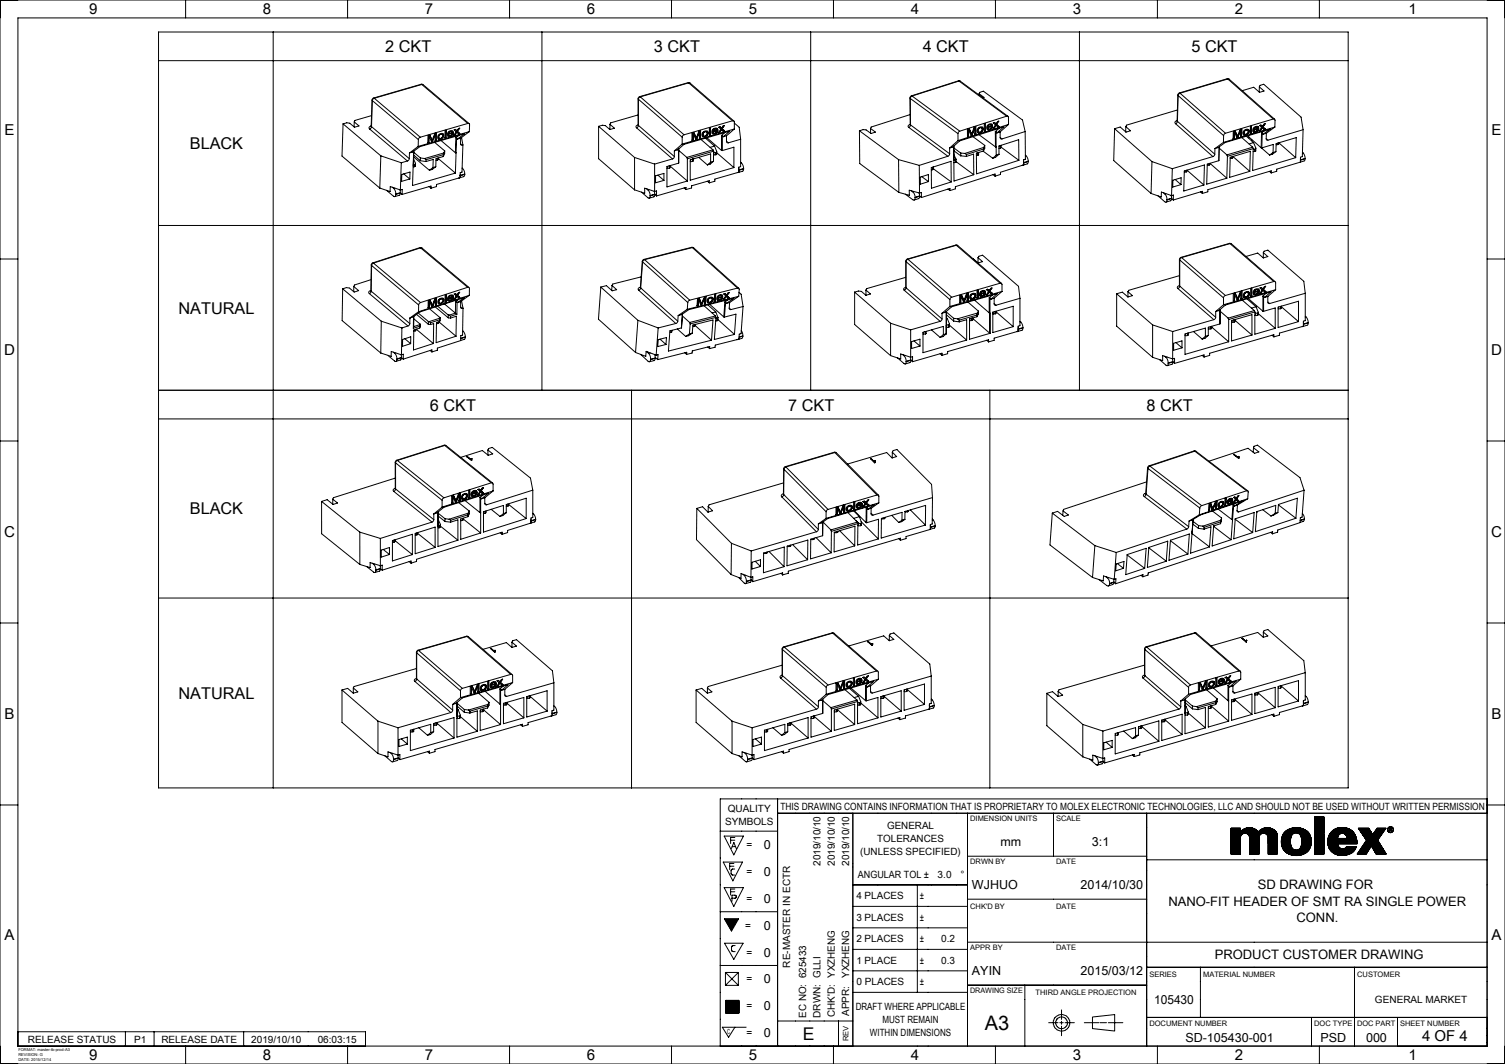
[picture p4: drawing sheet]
<svg xmlns="http://www.w3.org/2000/svg" width="420mm" height="297mm" viewBox="0 0 420 297" stroke-linecap="round" stroke-linejoin="round" font-family="sans-serif">
<defs><g id="words">
<text font-size="5.6" x="274.8" y="287.5">A3</text>
<text font-size="4.9" x="224.1" y="290.3">E</text>
<g font-size="4.5">
<text x="107.5" y="14.6">2 CKT</text>
<text x="182.5" y="14.6">3 CKT</text>
<text x="257.5" y="14.6">4 CKT</text>
<text x="332.5" y="14.6">5 CKT</text>
<text x="53" y="41.6">BLACK</text>
<text x="49.8" y="87.6">NATURAL</text>
<text x="120" y="114.6">6 CKT</text>
<text x="220" y="114.6">7 CKT</text>
<text x="320" y="114.6">8 CKT</text>
<text x="53" y="143.6">BLACK</text>
<text x="49.8" y="195.1">NATURAL</text>
</g>
<g font-size="4.2">
<text x="24.9" y="4">9</text>
<text x="73.4" y="4">8</text>
<text x="118.6" y="4">7</text>
<text x="163.8" y="4">6</text>
<text x="209" y="4">5</text>
<text x="254.2" y="4">4</text>
<text x="299.4" y="4">3</text>
<text x="344.6" y="4">2</text>
<text x="393.1" y="4">1</text>
<text x="1.3" y="37.7">E</text>
<text x="416.3" y="37.7">E</text>
<text x="1.1" y="99.2">D</text>
<text x="416.1" y="99.2">D</text>
<text x="1.1" y="150">C</text>
<text x="416.1" y="150">C</text>
<text x="1.3" y="200.8">B</text>
<text x="416.3" y="200.8">B</text>
<text x="1.3" y="262.4">A</text>
<text x="416.3" y="262.4">A</text>
<text x="396.8" y="290.5">4 OF 4</text>
<text x="24.9" y="296">9</text>
<text x="73.4" y="296">8</text>
<text x="118.6" y="296">7</text>
<text x="163.8" y="296">6</text>
<text x="209" y="296">5</text>
<text x="254.2" y="296">4</text>
<text x="299.4" y="296">3</text>
<text x="344.6" y="296">2</text>
<text x="393.1" y="296">1</text>
</g>
<g font-size="3.6">
<text x="351" y="248.2">SD DRAWING FOR</text>
<text x="326.1" y="252.8">NANO-FIT HEADER OF SMT RA SINGLE POWER</text>
<text x="361.8" y="257.4">CONN.</text>
<text x="339" y="267.8">PRODUCT CUSTOMER DRAWING</text>
</g>
<g font-size="3.5">
<text x="213.2" y="237">0</text>
<text x="279.2" y="236.2">mm</text>
<text x="304.7" y="236.3">3:1</text>
<text x="213.2" y="244.5">0</text>
<text x="271.2" y="248.3">WJHUO</text>
<text x="301.5" y="248.3">2014/10/30</text>
<text x="213.2" y="252">0</text>
<text x="213.2" y="259.5">0</text>
<text x="213.2" y="267">0</text>
<text x="213.2" y="274.5">0</text>
<text x="271.2" y="272.2">AYIN</text>
<text x="301.5" y="272.3">2015/03/12</text>
<text x="322.1" y="280.3">105430</text>
<text x="213.2" y="282">0</text>
<text x="213.2" y="289.5">0</text>
<text x="330.8" y="290.8">SD-105430-001</text>
<text x="368.5" y="290.8">PSD</text>
<text x="381.2" y="290.8">000</text>
</g>
<g font-size="2.8">
<text x="203.1" y="226.7">QUALITY</text>
<text x="217.8" y="226">THIS DRAWING CONTAINS INFORMATION THAT IS PROPRIETARY TO MOLEX ELECTRONIC TECHNOLOGIES, LLC AND SHOULD NOT BE USED WITHOUT WRITTEN PERMISSION</text>
<text x="202.4" y="230.3">SYMBOLS</text>
<text x="247.5" y="231.5">GENERAL</text>
<text x="208.3" y="236.8">=</text>
<text x="240.1" y="238.6">(UNLESS SPECIFIED)</text>
<text x="244.8" y="235">TOLERANCES</text>
<text x="208.3" y="244.3">=</text>
<text x="229" y="241.7" transform="rotate(-90 229 241.7)">2019/10/10</text>
<text x="233" y="241.7" transform="rotate(-90 233 241.7)">2019/10/10</text>
<text x="237" y="241.7" transform="rotate(-90 237 241.7)">2019/10/10</text>
<text x="239.4" y="245">ANGULAR TOL ±</text>
<text x="261.7" y="245">3.0</text>
<text x="268" y="245">°</text>
<text x="208.3" y="251.8">=</text>
<text x="239" y="251">4 PLACES</text>
<text x="256.7" y="251">±</text>
<text x="239" y="257">3 PLACES</text>
<text x="256.7" y="257">±</text>
<text x="208" y="259.3">=</text>
<text x="239" y="263">2 PLACES</text>
<text x="256.7" y="263">±</text>
<text x="262.7" y="263">0.2</text>
<text x="208.3" y="266.8">=</text>
<text x="239" y="269">1 PLACE</text>
<text x="256.7" y="269">±</text>
<text x="262.7" y="269">0.3</text>
<text x="208.3" y="274.3">=</text>
<text x="220.5" y="270.1" transform="rotate(-90 220.5 270.1)">RE-MASTER IN ECTR</text>
<text x="237" y="273" transform="rotate(-90 237 273)">YXZHENG</text>
<text x="239" y="275">0 PLACES</text>
<text x="256.7" y="275">±</text>
<text x="208.3" y="281.8">=</text>
<text x="238.8" y="282">DRAFT WHERE APPLICABLE</text>
<text x="383.7" y="280">GENERAL MARKET</text>
<text x="225" y="284.1" transform="rotate(-90 225 284.1)">EC NO: 625433</text>
<text x="229" y="284.1" transform="rotate(-90 229 284.1)">DRWN: GLLI</text>
<text x="233" y="283.9" transform="rotate(-90 233 283.9)">CHK'D: YXZHENG</text>
<text x="237" y="283.6" transform="rotate(-90 237 283.6)">APPR:</text>
<text x="246.3" y="285.5">MUST REMAIN</text>
<text x="7.8" y="291">RELEASE STATUS</text>
<text x="37.4" y="291">P1</text>
<text x="45" y="291">RELEASE DATE</text>
<text x="70.1" y="291">2019/10/10</text>
<text x="88.7" y="291">06:03:15</text>
<text x="208.3" y="289.3">=</text>
<text x="242.8" y="289.1">WITHIN DIMENSIONS</text>
</g>
<g font-size="2.1">
<text x="270.7" y="229.3">DIMENSION UNITS</text>
<text x="294.7" y="229.3">SCALE</text>
<text x="270.7" y="241.2">DRWN BY</text>
<text x="294.7" y="241.2">DATE</text>
<text x="270.7" y="253.8">CHK'D BY</text>
<text x="294.7" y="253.7">DATE</text>
<text x="270.7" y="265.2">APPR BY</text>
<text x="294.7" y="265.2">DATE</text>
<text x="320.7" y="272.8">SERIES</text>
<text x="335.7" y="272.8">MATERIAL NUMBER</text>
<text x="378.7" y="272.8">CUSTOMER</text>
<text x="270.7" y="277.3">DRAWING SIZE</text>
<text x="289" y="277.8">THIRD ANGLE PROJECTION</text>
<text x="320.7" y="286.3">DOCUMENT NUMBER</text>
<text x="366.7" y="286.3">DOC TYPE</text>
<text x="378.7" y="286.3">DOC PART</text>
<text x="390.8" y="286.3">SHEET NUMBER</text>
<text x="236.8" y="290.6" transform="rotate(-90 236.8 290.6)">REV</text>
</g>
<text font-size="2" x="202.9" y="288.5">C</text>
<g font-size="1.1">
<text x="5.1" y="293.5">FORMAT: master-tb-prod-A3</text>
<text x="5.1" y="294.9">REVISION: G</text>
<text x="5.1" y="296.3">DATE: 2015/12/14</text>
</g>
</g></defs>
<g fill="none" stroke="#000" stroke-width=".28">
<path d="M0 0h420v297h-420zM5 5h410v287h-410zM44.2 8.9h332v211h-332zM44.2 16.9h332M51.8 0v5M76.2 8.9v211M97 0v5M142.2 0v5M151.2 8.9v100M187.4 0v5M226.2 8.9v100M232.6 0v5"/>
<path d="M277.8 0v5M301.2 8.9v100M323 0v5M368.2 0v5M95.7 34.6l10.6 8.9M95.7 34.6l-.3 9 10.6 8.9M98.9 34l1.3 1.2-1.3 .3-1.3-1.1-.8-.1-1.1 .3M98.9 34l-.1 1.4M103.1 36l10.6 8.9M103.5 35.2l-.5 .3 .1 .5M103.5 35.2h.1M103.6 35.2l-.1 .1"/>
<path d="M103.6 35.2l.1 .1M103.6 35.2h-.1M103.7 35.3l-.6 .7M103.7 35.3l10.5 9M103.7 32.3l-4.6 1.3-.2 .4M103.8 27.9l.1 .2M103.8 27.9l-.2 7.3M103.9 28.1l12.9 10.9M103.9 28.1l-.2 7.2M104.3 27.4l-.5 .5M104.3 27.4h.1M104.4 27.4l-.5 .7"/>
<path d="M104.4 27.4l12.9 10.9M116.8 39l-.1 1.9M117.3 38.3l-.5 .7M117.5 23.5l.2 .1M117.5 23.5l.6 .1M117.5 23.5l-13.2 3.9M117.7 23.6h.4M117.7 23.6l12.9 10.9M117.7 23.6l-13.3 3.8M118.1 23.6l12.8 10.9M119.7 39.7l-.3 .1M119.7 39.7v.1"/>
<path d="M119.8 38l-.1 1.7M119.8 38l-.1 1.8M119.8 38l.6 1.5h.3M119.9 37.6l.7 1.6M120.6 39.2l-.7-1.6-.5 .2v2h.3M120.7 39.4l-.3 .1M120.7 39.4v.1M121.3 39.7l2.8 2.4M121.5 37.5l-.8 1.9M121.5 37.5l-.8 2M121.5 37.5l-.1 1.8 .3-.1M121.7 39.1l-.3 .1"/>
<path d="M121.7 39.1v.1M121.7 39.2l.1-2.1-.4 .1-.8 2M121.8 37.1l-.1 2M122.4 37.6a.78 .78 0 0 1 1.4-.1 .78 .78 0 0 1-.5 1.2 .7 .7 0 0 1-1.1-.1 .7 .7 0 0 1 .2-1zM122.6 37.7l-.2 .5 .2 .4M122.6 37.7h.1M122.7 37.7a.54 .54 0 0 1 .9 .2 .54 .54 0 0 1-.5 .7 .51 .51 0 0 1-.7-.3 .51 .51 0 0 1 .3-.6zM123.1 39.2l4 3.4M123.4 37.5l-.3-.1-.5 .3M123.6 37.3a1.07 1.07 0 0 1-.1 1.2 1.07 1.07 0 0 1-1.2 .3M124.4 38.3l-.3 .1M124.4 38.3v.1"/>
<path d="M124.4 38.4l-.3 .1M124.4 38.4l.1-2.1-.3 .1-.1 2.1M124.5 36.3l-.1 2M125.1 37.5l.2 .3M125.1 37.5h.1M125.1 37.2l.1 .1M125.3 36.9l-.2 .3M125.3 36.9h.1M125.3 36.9l.6-.2 .3 .3-1 .3M125.3 36.9l-.1 .4M126.1 36.7l-.3-.1-.5 .3M126.3 36.6l.1 .5"/>
<path d="M126.4 37.4l-.6 .6h-.8M126.4 37.1l-1.3 .4M126.4 37.1h.1M126.5 37.1a.67 .67 0 0 0-.5-.7 .67 .67 0 0 0-.8 .4 .75 .75 0 0 0-.2 1.2 .75 .75 0 0 0 1.2-.2l.3-.5-.9 .6-.3-.1-.1-.3M126.5 37.1l-1.3 .4M127 37.6l-.3 .1M127 37.6h.1M127.1 36.1l.4 .4M127.1 36.1l-.4 .1 .6 .6-.7 .9 .4-.1M127.2 38.4l.2 .1M127.2 38.4l-.1 4.2M127.4 38.5l.3 .3"/>
<path d="M127.4 38.5l-.3 9.8M127.5 36.9l-.5 .7M127.5 36.9l.4 .5 .4-.1M127.5 36.5l.5-.6 .3-.1-.6 .9M127.6 36.6l.7 .6M127.6 36.6l.1 .1M127.7 38.8l2-1.5-12.5 3.6-2 1.5-.9 .3M127.7 36.7l.6 .6M128.1 37.8l-.9 .6M128.2 35.8l-.6 .8M128.3 37.2l-.4 .1M128.3 37.2v.1"/>
<path d="M128.6 38.6l-.9 .2M128.6 38.6l-.1 1.5M128.8 38.4l.4 2.1M130.6 34.5l.4 .2v2M130.6 34.5l-13.3 3.8M131 36.7l-14.3 4.2M131 36.7l-2.4 1.9M167.1 35.3l10 8.7M167.1 35.3v9l10 8.7M170.2 34.7l1.3 1.1-1.3 .4-1.3-1.1-.8-.1-1 .3M170.2 34.7v1.5M177.6 35.7l10.1 8.7"/>
<path d="M178.1 34.9l-.1 .1M178.1 27.6l.1 .1M178.1 34.9l.1 .1M178.1 34.9l-.6 .3 .1 .5M178.1 27.6v7.3M178.1 32.1l-7.7 2.2-.2 .4M178.2 35l-.6 .7M178.2 27.7l12.2 10.6M178.2 35l10 8.7M178.2 27.7v7.3M178.5 27h.2M178.5 27l-.4 .6"/>
<path d="M178.7 27l-.5 .7M178.7 27l12.2 10.6M190.4 38.3v1.9M190.9 37.6l-.5 .7M192 23.1l.6 .1M192 23.1h.2M192 23.1l-13.5 3.9M192.2 23.1l.4 .1M192.2 23.1l12.2 10.6M192.2 23.1l-13.5 3.9M192.6 23.2l12.2 10.6M193.4 39l-.3 .1"/>
<path d="M193.4 39v.1M193.4 39.1l-.3 .1M193.4 37.3v1.8M193.4 37.3l.8 1.6 .3-.1M193.4 37.3v1.7M193.6 36.9l.7 1.6M193.6 36.9l-.5 .2v2.1M194.4 38.7l-.3 .1M194.4 38.7l.1 .1M195.2 36.8l-.7 2M195.2 36.8v1.8l.3-.1M195.2 36.8l-.8 1.9"/>
<path d="M195.5 36.4v2M195.5 38.4l-.3 .1M195.5 38.4v.1M195.5 36.4v2.1M195.5 36.4l-.4 .1-.8 2M195.6 38.9l3.4 2.9M196.2 36.9a.8 .8 0 0 1 1.3-.2 .8 .8 0 0 1-.4 1.3 .72 .72 0 0 1-1.1 0 .72 .72 0 0 1 .2-1.1zM196.3 37.8v.1M196.3 37v.8M196.3 37h.1M196.4 37a.56 .56 0 0 1 .9 .3 .56 .56 0 0 1-.7 .7l-.4-.4zM196.9 38.6l2.5 2.2"/>
<path d="M197.1 36.8h.1M197.1 36.8l-.4-.1-.4 .3M197.3 38.5l4.1 3.5M197.4 36.6a1.05 1.05 0 0 1-.1 1.2 1.05 1.05 0 0 1-1.2 .3M198.2 37.6l-.2 .1M198.2 35.6v2M198.2 37.6l.1 .1M198.3 37.7l-.3 .1M198.3 37.7v-2.1l-.3 .1v2.1M198.9 36.7l.2 .4M198.9 36.7l.1 .1M199.1 36.2l-.1 .4"/>
<path d="M199.1 36.2h.1M199.1 36.2l.6-.2 .3 .3-1 .3M199.8 36h.1M199.9 36l-.8 .2M200.1 35.9l.2 .5M200.3 36.6l-.7 .7-.8-.1M200.3 36.4l-1.4 .3M200.3 36.4h.1M200.3 36.4a.87 .87 0 0 0-1-.6 .87 .87 0 0 0-.7 1 .85 .85 0 0 0 1 .6 .85 .85 0 0 0 .7-.8l-.9 .6-.3-.1-.1-.3M200.3 36.4l-1.3 .4M200.8 36.9l-.3 .1M200.8 36.9h.1"/>
<path d="M200.9 35.4l.4 .4M200.9 35.4l-.4 .1 .7 .6-.7 .9 .4-.1M201.3 35.8l.5-.6 .4-.2-.7 .9M201.3 36.2l-.4 .7M201.3 36.2l.5 .5 .4-.2M201.3 36.2l-.5 .7M201.4 37.8l.2 .1M201.4 37.8v4.2M201.5 35.9l.7 .6M201.5 35.9h.1M201.6 37.9v4.1M201.6 37.9l.2 .3"/>
<path d="M201.8 38.2l1.8-1.6-12.7 3.7-1.8 1.5-.9 .3M202.1 35.1l-.6 .8M202.2 36.5l-.4 .1M202.2 36.5h.1M202.3 37l-.9 .8M202.7 39.4l.6 .5M202.7 37.9l.1 1.7 .5 .3M202.7 37.9l-.9 .3M204.4 33.7l.5 .3v2M204.4 33.7l-13.5 3.9M204.9 34.4l1.4 1.1 .4 3.4M204.9 36l-14.5 4.2"/>
<path d="M204.9 36l-2.2 1.9M206.7 38.9v7.6l-.5 .2v1.4M206.7 38.9l-3.4 1M239.8 36.5l11 8.1M239.8 36.5l.1 9.2 10.9 8M242.9 35.9l1.4 1-1.2 .4-1.4-1-.8-.1-1.1 .3M242.9 35.9v1.3M253.6 35.6l10.9 8M253.9 27.3l.1 .2M253.9 27.3l.1 7.4M254 34.8l-.6 .3 .2 .5M254 34.8h.1"/>
<path d="M254 32l-10.9 3.5-.2 .4M254 34.7v.1M254 34.7v.2M254 34.7l.1 .2M254 27.5l13.3 9.8M254 27.5l.1 7.4M254.1 34.9l-.5 .7M254.1 34.9l10.9 8M254.4 26.8l-.5 .5M254.4 26.8h.1M254.5 26.8l-.5 .7M254.5 26.8l13.3 9.8"/>
<path d="M267.3 37.3l.1 1.9M267.4 39.2l-2.4 2.1M267.4 22.6l.6 .1M267.4 22.6h.2M267.4 22.6l-13 4.2M267.6 22.6l.4 .1M267.6 22.6l13.3 9.8M267.6 22.6l-13.1 4.2M267.8 36.6l-.5 .7M268 22.7l13.3 9.8M270.3 38l-.3 .1M270.3 38h.1"/>
<path d="M270.3 36.2v1.8M270.3 36.2l.7 1.6 .3-.1M270.4 35.9l.8 1.6M271.2 37.5l-.7-1.6-.5 .1v2.1l.3-.1M271.3 37.7l-.3 .1M271.3 37.7h.1M271.5 38.2l3.3 2.4M272 35.7l-.7 2M272 35.7v1.8M272.3 35.3v2.1M272.3 37.4h-.3M272.3 37.4h.1"/>
<path d="M272.3 37.4l-.3 .1M272.3 37.4v-2.1l-.4 .1-.7 2.1M273 35.8a.79 .79 0 0 1 1.3-.2 .79 .79 0 0 1-.5 1.3 .71 .71 0 0 1-1.1 0 .71 .71 0 0 1 .3-1.1zM273.1 35.9l-.2 .5 .2 .4M273.1 35.9h.1M273.2 35.8a.54 .54 0 0 1 .9 .2 .54 .54 0 0 1-.5 .8 .52 .52 0 0 1-.6-.3 .52 .52 0 0 1 .2-.7zM273.2 37.6l4.6 3.4M273.2 26.2l.2-.4 1-.3 10.9 8 .8 3.2M273.2 26.2l1.4 1-.3 .1M273.2 26.2v.3M273.9 35.7l-.4-.1-.4 .3M274.1 35.5a1.05 1.05 0 0 1-.1 1.2 1.05 1.05 0 0 1-1.1 .3"/>
<path d="M274.9 34.5v2M274.9 36.5l-.2 .1M274.9 36.5h.1M275 34.4l-.3 .1v2.1l.3-.1M275 34.4v2.1M275.6 35.6l.2 .3M275.6 35.6h.1M275.8 35l-.1 .4M275.8 35h.1M275.8 35l.6-.2 .3 .3-1 .3M276.5 34.8h-.3l-.4 .2M276.8 34.6l.1 .6"/>
<path d="M276.9 35.5l-.6 .6h-.8M276.9 35.2l-1.3 .4M276.9 35.2h.1M277 35.2a.71 .71 0 0 0-.6-.7 .71 .71 0 0 0-.8 .5 .74 .74 0 0 0 0 1.2 .74 .74 0 0 0 1.1-.3l.3-.5-.9 .6-.3-.1-.1-.3M277 35.2l-1.3 .4M277.5 35.7l-.3 .1M277.5 35.7h.1M277.6 34.2l.4 .4M277.6 34.2l-.4 .1 .6 .6-.6 .9 .3-.1M277.8 36.7l.2 .1M277.8 36.7v4.3M277.9 34.9l-.4 .8"/>
<path d="M277.9 34.9l.1 .1M278 36.8l.2 .3M278 36.8v6.5M278 34.6l.4-.7 .3-.1-.6 .9M278 35l-.5 .7M278 35l.4 .4 .4-.1M278.1 34.7l.7 .6M278.1 34.7h.1M278.2 37.1l2-1.7-12.4 3.9-1.9 1.7-.9 .3M278.7 33.8l-.6 .9M278.8 35.3l-.4 .1M278.8 35.3h.1"/>
<path d="M278.8 35.8l-1 .9M279.1 36.8l-.9 .3M279.1 36.8v1.6M279.1 38.4l.5 .4M279.1 38.4l.2 .3 .3 .1M280.9 32.4l.5 .3 .1 2M280.9 32.4l-13.1 4.2M281.5 34.7l-14.1 4.5M281.5 34.7l-2.4 2.1M286.1 36.7l-6.5 2.1M286.1 36.7l.1 7.7-.5 .2v1.4M311.1 35.9l10.4 9.2"/>
<path d="M311.1 35.9l-.3 8.9 10.4 9.2M314.2 35.4l1.3 1.1-1.3 .4-1.6-1.4-1.5 .4M314.2 35.4l-.1 1.4M328.1 34.5l10.4 9.2M328.5 33.7l-.6 .4 .2 .4M328.5 33.7h.1M328.5 33.7v.1M328.5 33.7l.1 .2M328.6 30.7l-14.2 4.2-.2 .5M328.6 33.9l-.5 .6M328.6 33.9l10.4 9.1M328.7 26.5l.1 .2"/>
<path d="M328.7 26.5l-.2 7.2M328.8 26.7l12.7 11.2M328.8 26.7l-.2 7.2M329.1 26h.2M329.1 26l-.4 .5M329.3 26l-.5 .7M329.3 26l12.7 11.2M341.4 39.7l-2.3 1.8M341.5 37.9l-.1 1.8M342 37.2l-.5 .7M342.5 22l.5 .1M342.5 22h.1"/>
<path d="M342.5 22l-13.4 4M342.6 22l.4 .1M342.6 22l12.7 11.2M342.6 22l-13.3 4M343 22.1l12.7 11.2M344.4 38.6h.1M344.5 36.9l-.1 1.7M344.5 36.9l.6 1.5 .4-.1M344.7 36.5l.6 1.5M344.7 36.5l-.5 .1-.1 2.1 .3-.1M345.4 38.3h.1M346.2 36.3l-.8 2"/>
<path d="M346.2 36.3v.1M346.2 36.4v1.7l.3-.1M346.2 36.4l-.7 1.9M346.5 38h.1M346.5 38v-2.1l-.4 .2-.8 1.9M346.5 38.4l3.1 2.7M347 37.6h.1M347.2 36.4a.78 .78 0 0 1 1.3-.1 .78 .78 0 0 1-.5 1.2 .69 .69 0 0 1-1.1 0 .69 .69 0 0 1 .3-1.1zM347.3 37.4h.1M347.3 36.5v.9M347.3 36.5l.1 .1M347.4 36.5a.54 .54 0 0 1 .9 .3 .54 .54 0 0 1-.6 .6l-.5-.2z"/>
<path d="M347.8 38l2 1.8M348.1 36.3l.1 .1M348.1 36.3h-.4l-.4 .2M348.2 37.9l6.1 5.4M348.4 36.2a1.06 1.06 0 0 1-.2 1.1 1.06 1.06 0 0 1-1.1 .3M348.5 38.2v.4M349 35.2l.3-.1-.1 2.1-.3 .1zM349.2 37.2h.1M349.3 38.9v.4M349.8 39.8l.7 1.6-.2 .2M349.8 39.8l-1.2 .4M349.9 36.3l.1 .3"/>
<path d="M349.9 36.3h.1M350 36.6h.1M350.1 35.7l-.2 .4M350.1 35.7h.1M350.1 35.7l.6-.2 .2 .3-1 .3M350.8 35.6l-.3-.1-.4 .2M351.1 35.3l.1 .6M351.2 36.1l-.6 .7h-.9M351.2 35.9l-1.3 .4M351.2 35.9h.1M351.2 36.1l-.9 .6-.3-.1-.1-.3M351.3 35.9a.64 .64 0 0 0-.5-.7 .64 .64 0 0 0-.7 .3 .76 .76 0 0 0-.4 1.2 .76 .76 0 0 0 1.3-.1l.2-.5"/>
<path d="M351.3 35.9l-1.4 .4M351.4 24.3l.2-.5 1.1-.3 10.4 9.2 .5 3.5M351.4 24.3l1.4 1.1-1.3 .4-1.6-1.4-3.2 .9M351.4 24.3v1.4M351.7 36.4h.1M351.9 34.9l.3 .4M351.9 34.9l.4 .4M351.9 34.9l-.4 .1 .6 .6-.7 .9 .4-.1M352.1 37.1l.1 .1M352.1 37.1l-.2 4.1 .2 .1M352.2 35.3h.1M352.2 37.2l-.1 4.1"/>
<path d="M352.2 37.2l.3 .3M352.3 35.7l.4 .4M352.3 35.7l-.6 .7M352.3 35.7l-.5 .7M352.3 35.3l.4-.6 .4-.1-.7 .8M352.4 35.4l.7 .6M352.5 37.5l2-1.5-12.6 3.8-2 1.4-.8 .3M352.8 36.5l-.7 .6M353.1 36h.1M353.1 36l-.4 .1M353.4 38.7l.5 .4M353.4 37.2v1.7l.5 .2"/>
<path d="M353.4 37.2l-.9 .3M355.3 33.2l.5 .3v2M355.3 33.2l-13.3 4M355.8 35.5l-2.4 1.7M355.8 35.5l-14.4 4.2M356.7 39.9l-.1 .5M363.6 36.2l-.2 7.5-.5 .2v1.4M363.6 36.2l-9.7 2.9M106 52.5l2.9 1v-1.4l2.8 .9M106.3 43.5l5.7 1.9M106.3 43.5l-.3 9M107.9 53.1l2.1 1.8 .3-.1 .2-.5"/>
<path d="M109.5 52.3l.4 .3M109.9 52.6l.4 .7 .2 .9M110.2 52.5l-.3 .1M110.5 54.2v.1M111.6 53l.1 .8M111.7 53.9l-.2 .6-1.3 .4M111.7 53.9l-1.2 .4M111.7 53.9l.5 .4M111.7 53.8v.1M111.7 53.8l-1.2 .4M111.7 53l.6-.1-.1 1.4M112 45.4l-.3 7.6"/>
<path d="M112.1 48.7l2.3-.7v2l-2.3 .6zM112.7 48.5l1.7 1.5M113.7 44.9l-1.7 .5M114.2 44.3l-.5 .6M114.3 42.7l-.1 1.6M115.4 46l-.1 .1M115.4 45.9h.3M115.4 44.3l.5 1.3-.2 .3M115.4 43.8l4.4 3.7M115.4 43.3l1.9 1.6M115.5 42.5l1.8 1.6M115.5 42.2l-.4 9.6 12-3.5"/>
<path d="M115.7 46.5l-.4 .1M115.7 46.5h.1M115.7 45.9h.1M115.7 45.9v.6M116 45.7l-.1 .7-.2 .1M116.7 40.9l-2.4 1.8M117.3 44.9l1.6 .2M117.3 44.1v.8M117.3 44.1l1.2 .2M118.5 44.3l.4 .3M118.9 45.1l2-.6-.1 2.3M118.9 44.6v.5"/>
<path d="M119.7 52.1l.6 .4M120.3 52.5v-.6l-8.1 2.4M120.8 46.8l-1 .7M121.6 46.5l-.8 .3M121.6 46.5l-1 .8-.8 .2M122.1 44.7h-.4M122.1 44.7h.1M122.1 44.2v.5M122.3 44.3l4.8 4M122.3 44.1v.5l-.2 .1M123.7 43.7l-2 .6-.1 2.2M123.7 43.2l-4.8 1.4"/>
<path d="M123.7 43.2v.5M123.8 42.7l-5.3 1.6M123.8 42.7l-.1 .5M124.1 42.1l-.3 .6M124.1 42.1v.8l-.4 .8M127.1 42.6l.2 .1M128.2 49.7h-.1M128.5 40.1l.1 .4h.4M128.5 40.1l.5 .4M129 46.9l.1 .1M129.1 47l.4 .7 .2 .9M129.1 47l-.1 .1"/>
<path d="M129.2 40.5h-.2M129.2 40.5l-.3 7.6-.5 .1v1.4M129.7 48.7l-.3 .6-7.6 2.2v.6l-1.5 .4M129.7 48.7l-1.3 .4v.1M129.7 48.6l-1.3 .4v-.2M129.7 48.6v.1M177.1 44l5.6 1.8M177.1 53l2.8 .9v-1.4l2.8 .9M177.1 44v9M179 53.6l2 1.7 .3-.1 .1-.5M180.5 52.7l.3 .3M180.8 53l.5 .7 .1 .9"/>
<path d="M181.1 52.9l-.3 .1M181.4 54.6v.1M182.6 53.4l.1 .8M182.7 53.4l.5-.1v1.4M182.7 45.8v7.6M182.7 54.3l.5 .4M182.7 54.3l-.2 .6-1.3 .4M182.7 54.2l-1.3 .4M182.7 54.3l-1.3 .4M182.7 54.2v.1M182.9 49.1l2.4-.7v2l-2.4 .6zM183.6 48.9l1.7 1.5"/>
<path d="M186.1 46.9l.1 .1M186.2 46.5v.5M186.8 46.3h-.2M186.8 46.9l-.6 .1M186.8 46.3v.6M186.8 46.3h.1M186.8 46.9h.1M186.9 46.3h-.1M187 46.2v.6l-.2 .1M187 46.4l4.8 4.1M187.7 44.4l-5 1.4M188.2 43.7l-.5 .7"/>
<path d="M188.2 42.1v1.6M189.4 41.6v3.9M189.4 45.5l-3.3 1v5.7l5.7-1.7M189.4 42l2.3 1.9M190.4 40.2l-2.2 1.9M190.9 52.5l.5 .4M191.4 52.9v-.6l-8.2 2.4M191.7 43.9l.1 .4M191.8 44.3v6.2M192.6 45.1h.1M192.7 44.6v.5M193.3 44.4l-.2 .1"/>
<path d="M193.3 45.1h-.6M193.3 44.4v.7M193.3 44.4h.1M193.3 45.1h.1M193.4 44.4h-.1M193.5 44.4v.5l-.2 .2M195 43.9l2.4 2.1M197.4 50.6l.5 .4M197.9 51v-.6l-4.9 1.5v.6l-1.6 .4M198.3 45.3l-.9 .7M198.3 45.3v-2.3l-5.7 1.6v5.7l12.2-3.5M199 41.8l-7.3 2.1"/>
<path d="M199 41.8l.1 .4M199.1 42.4l.1 .1M199.1 43.2h.1M199.1 42.2l-7.3 2.1M199.1 45l-.8 .3M199.1 45l-.9 .8-.8 .2M199.1 42.2v2.8M199.2 42.5l.6 .1M199.2 42.5v.7M199.4 40.8l.6 1.5-.2 .3M199.4 40.8l-1.2 .3M199.8 43.2h-.6"/>
<path d="M199.8 42.6v.6M199.8 42.6h.1M199.8 43.2h.1M200 42.3v.7l-.2 .2M200 42.6l4.8 4.2M201.4 42h.2M201.6 42l3.2-.9v5.7M206.1 48.1l-.3 .1M206.2 47v.4M206.2 47.5v.4M206.2 47.4v.1M206.7 45.3l.2 .2"/>
<path d="M206.9 45.5l.4 .7 .2 .9M206.9 45.5l-.2 .1M207.5 47.2l-.3 .6-7.7 2.2v.6l-1.6 .4M207.5 47.1l-1.3 .3M207.5 47.2l-1.3 .3M207.5 47.1v.1M250.8 44.6l5.7 1.6M250.8 44.6v9.1M250.8 53.7l3 .8-.1-1.4 2.9 .8M252.6 54.2l2.3 1.6 .4-.1 .1-.5M254.3 53.3l.4 .2M254.7 53.5l.5 .7 .2 .9"/>
<path d="M255 53.4l-.3 .1M255.4 55.1v.1M256.5 53.8l.1 .9M256.5 46.2l.1 7.7M256.6 53.9l.5-.2v1.4M256.6 54.7v.1M256.6 54.7l-1.2 .4M256.6 54.8l.5 .3M256.6 54.8l-.2 .6-1.3 .4M256.6 54.8l-1.2 .4M256.8 49.4l2.3-.7v2l-2.3 .7zM257.2 49.3l1.9 1.4"/>
<path d="M259.9 46.8l5.5-1.8 .1 5.8-5.6 1.7zM260.3 46.7h-.3M260.3 46.7l.2-.1v.6l-.2 .2M260.3 46.7h.1M260.3 46.7v.7M260.3 47.4h-.4M260.3 47.4h.1M260.5 47.1l5 3.7M264.5 43.6l-8 2.6M264.5 52.8l.6 .4M265 41.3v1.6M265 42.9l-.5 .7"/>
<path d="M265.1 53.2v-.6l-8 2.5M266.2 40.8v9.7l5.5-1.7M266.2 40.8v3.9M266.2 41.3l1.9 1.4M266.2 42.1l1.9 1.4M266.2 43.2l.6 1.3-.2 .2M266.2 44.7h.4M266.2 44.7v.1M266.6 44.7v.6M266.6 44.7h.1M266.6 45.3l-.4 .1M266.6 45.3h.1"/>
<path d="M266.8 44.5v.7l-.2 .1M266.8 45.1l4.9 3.7M268.1 42.7v.8M268.1 42.7l1.2 .1M268.1 43.5l1.6 .2M269.3 42.8l.4 .3M269.7 43.1v.6M269.7 43.7l2-.7v5.8M272.9 42.7h-.3M272.9 42.7l.2-.1v.6l-.2 .1M272.9 42.7h.1M272.9 42.7v.6"/>
<path d="M272.9 43.3l-.4 .1M272.9 43.3h.1M274.3 42.2l2.7 2M274.5 41.6l-4.8 1.5M274.5 41.6v.5M274.5 42.1l-2 .7v5.7l11.8-3.8M274.6 41.1l-5.3 1.7M274.6 41.1l-.1 .5M274.8 40.6l-.2 .5M274.8 40.6v.8l-.3 .7M277.1 48.8l.6 .4M277.7 49.2v-.6l-11.1 3.5v.6l-1.5 .5"/>
<path d="M277.8 41h.2M278 43.3l-1 .9M278.8 43.1v-2.3l5.5-1.8v5.7M278.8 43.1l-.8 .2M278.8 43.1l-1 .8-.8 .3M279.2 40.7h-.3M279.2 40.7v.6M279.2 40.7h.1M279.2 41.3l-.4 .1M279.2 41.3h.1M279.4 40.6l-.2 .1M279.4 40.6v.6l-.2 .1"/>
<path d="M279.4 41.1l4.9 3.6M285.5 46.1l-.3 .1M285.7 45.2v.2M285.7 45.4v.1M285.7 45.5v.2M286.2 43.4l.1 .1M286.3 43.5l.4 .6 .2 .9M286.3 43.5h-.1M286.9 45v.1M286.9 45l-1.2 .4M286.9 45.1l-.2 .7-7.5 2.3v.6l-1.5 .5M286.9 45.1l-1.2 .4"/>
<path d="M321.2 54l2.9 1v-1.4l2.8 1M321.5 45.1l5.7 2M321.5 45.1l-.3 8.9M323.2 54.7l2 1.7 .3-.1 .2-.5M324.7 53.8l.4 .3M325.1 54.1l.4 .7 .2 .9M325.4 54.1h-.3M325.7 55.7v.1M326.8 54.6l.2 .7M326.9 54.6l.6-.2-.1 1.4M326.9 55.4l-.2 .6-1.3 .4M326.9 55.4l-1.2 .4"/>
<path d="M327 55.4l.4 .4M327 55.3l-.1 .1M327 55.3l-1.3 .4M327.2 47.1l-.3 7.5M327.3 50.3l2.3-.7v1.9l-2.3 .7zM328 50.1l1.6 1.4M330.5 47.7l5.6-1.7-.1 5.6-5.7 1.7zM331 48h-.5M331 48l.2-.5 4.8 4.1M331 48h.1M331 47.6v.4M335 53.6l.5 .4"/>
<path d="M335.5 54v-.6l-8.1 2.4M337.4 46.1h-.5M337.4 46.1l.2-.5 4.8 4.1M337.4 46.1h.1M337.4 45.7v.4M338.5 43.7l-11.3 3.4M339 43l-.5 .7M339.1 41.5l-.1 1.5M340.1 44.9l-3.2 .9-.1 5.6 5.6-1.7M340.2 44.8l-.1 .1M340.3 41.4l2.1 1.8M340.3 41l-.2 3.9"/>
<path d="M342.4 43.2l.1 .4M342.5 43.6l-.1 6.1M343.3 43.9l5.6-1.7-.1 5.6-5.6 1.7zM343.8 44.2h-.5M343.8 44.2h.1M343.8 43.7v.5M344.1 43.7l-.3 .5M344.1 43.7l4.7 4.1M349.6 41.1l-7.2 2.1M349.6 41.1l.1 .4M349.7 41.6h.6M349.7 41.5l-.1 6.1 12-3.6"/>
<path d="M349.7 41.5l-7.2 2.1M350.2 42.3h-.5M350.2 42.3h.1M350.3 41.6h.1M350.3 41.6l-.1 .7M350.5 41.4v.7l-.3 .2M352.1 41.3l3.2-1v2.3M354.3 47.8l.4 .5M354.7 48.3l.1-.6-17.7 5.2v.6l-1.6 .5M355.3 42.6l-1 .7M356.1 42.3l-1 .7-.8 .3M356.1 42.3v-2.2l5.6-1.7-.1 5.6"/>
<path d="M356.1 42.3l-.8 .3M356.6 40.4h-.5M356.6 40.4l.3-.5 4.7 4.1M356.6 40.4h.1M362.9 44.3v.3M362.9 44.7v.3M362.9 44.6v.1M363.5 42.5l.1 .2M363.6 42.7l.5 .6 .1 .9M363.6 42.7h-.1M364.2 44.3l-.3 .6-7.6 2.3v.6l-1.6 .5M364.2 44.3l-1.3 .4"/>
<path d="M364.2 44.2v.1M364.2 44.2l-1.3 .4M0 72.3h5M44.2 62.9h332M98.7 80v1.4M98.7 80l1.4 1.1-1.3 .4-1.3-1.1-.8-.1-1.1 .3M103.5 78.1l-4.6 1.5-.2 .4M103.6 73.9l.1 .2M103.6 73.9l-.1 7.2M103.7 74.1l13.1 11M103.7 74.1l-.1 7.2M104 73.4l-.4 .5"/>
<path d="M104 73.4h.2M104.2 73.4l-.5 .7M104.2 73.4l13.1 11.1M117.2 69.1l.6 .1M117.2 69.1l.2 .1M117.2 69.1l-13.2 4.3M117.4 69.2h.4M117.4 69.2l13.1 11M117.4 69.2l-13.2 4.2M117.8 69.2l13.1 11.1M170.8 79.7l1.3 1.2-1.3 .3-1.6-1.5-1.5 .4M170.8 79.7l-.1 1.3"/>
<path d="M178.9 77.3l-7.9 2-.2 .4M179.2 72.9l.1 .2M179.2 72.9l-.5 7.3M179.3 73.1l12.6 11.3M179.3 73.1l-.5 7.3M179.7 72.4l-.5 .5M179.7 72.4l.2 .1M179.9 72.5l-.6 .6M179.9 72.5l12.6 11.3M193 69l.2 .1M193 69l-13.3 3.4M193 69l.6 .2"/>
<path d="M193.2 69.1l.4 .1M193.2 69.1l-13.3 3.4M193.2 69.1l12.6 11.3M193.6 69.2l12.6 11.3M252.8 72.9l.1 .1M252.8 72.9v7.3M252.8 77.4l-10.9 3.2-.2 .4M252.9 73l12.2 10.6M252.9 73v7.3M253.2 72.3l-.4 .6M253.2 72.3l.2 .1M253.4 72.4l-.5 .6"/>
<path d="M253.4 72.4l12.2 10.6M266.7 68.4l.6 .1M266.7 68.4l.2 .1M266.7 68.4l-13.5 3.9M266.9 68.5h.4M266.9 68.5l12.2 10.6M266.9 68.5l-13.5 3.9M267.3 68.5l12.2 10.6M271.6 72.3h.1M272.9 71.9l1.3 1.1-1.3 .4zM272.9 71.9l.3-.4 1-.3 10 8.7 .4 3.4M279.1 79.1l.5 .2v2"/>
<path d="M279.1 79.1l-13.5 3.9M329.1 79.7v.2M329.1 79.7l-.5 .4 .1 .4M329.1 72.4l.1 .2M329.1 79.7l.1 .2M329.1 72.4v7.3M329.1 76.9l-14.1 4.1-.2 .4M329.2 79.9l-.5 .6M329.2 72.6l12.2 10.6M329.2 79.9l10.1 8.7M329.2 72.6v7.3M329.6 71.8l-.5 .6"/>
<path d="M329.6 71.8l.1 .1M329.7 71.9l-.5 .7M329.7 71.9l12.3 10.6M343.1 67.9l.5 .2M343.1 67.9l.2 .1M343.1 67.9l-13.5 3.9M343.3 68l.3 .1M343.3 68l-13.6 3.9M343.3 68l12.2 10.6M343.6 68.1l12.3 10.5M347.7 71.6l3.3-1 1.5 1.4M352.6 70.5l1.2 1.1-1.3 .4"/>
<path d="M352.6 70.5l.2-.4 1-.3 10.1 8.7 .4 3.4M352.6 70.5v1.5M353.2 79.9l-.6 .9M355.5 78.6l.5 .3v2M355.5 78.6l-13.5 3.9M415 72.3h5M95.6 80.6l10.8 9.1M95.6 80.6l-.1 8.9 10.8 9M103.1 82l10.8 9M103.4 81.1l-.5 .4 .2 .5M103.4 81.1h.1M103.5 81.1v.1"/>
<path d="M103.5 81.1l.1 .2M103.5 81.1h-.1M103.6 81.3l-.5 .7M103.6 81.3l10.8 9M106.3 98.5l2.9 1v-1.4l2.8 .9M106.4 89.7l5.8 1.8M106.4 89.7l-.1 8.8M108.2 99.2l2.1 1.7 .3-.1 .2-.5M109.8 98.3l.3 .3M110.1 98.6l.5 .7 .2 .9M110.5 98.5l-.4 .1M111.9 99l.1 .8"/>
<path d="M112 99l.6-.1-.1 1.4M112 99.9l-.2 .5-1.3 .5M112 99.9l-1.2 .4M112 99.8l.5 .5M112 99.8v.1M112 99.8l-1.2 .4M112.2 91.5l-.2 7.5M112.4 94.8l2.2-.8v1.9l-2.3 .8zM113 94.6l1.6 1.3M113.9 91l-1.7 .5M114.4 90.3l-.5 .7M114.4 88.8v1.5"/>
<path d="M115.4 88.4v3.2M115.4 91.2v.4M115.5 89l1.8 1.5M115.5 88.3l-.1 2.9M115.9 92.3l-.4 .1M115.9 92.3h.1M115.9 92v.3M116.1 91.9l-.2 .4M116.2 91.9l4.7 4M116.3 87.8l3.2 2.7M116.8 87.4l2.7 2.4M116.8 87l-2.4 1.8"/>
<path d="M116.8 85.1v1.9M117.1 91.6l-1.6 .5-.1 5.6 5.5-1.8M117.1 91.1l-1.7 .5M117.1 91.1v.5M117.2 90.6l-1.8 .6M117.2 90.6l-.1 .5M117.3 90.5l-.1 .1M117.3 90.5l-.2 1.1M117.3 84.5l-.5 .6M119.5 90.5l.7 .1M119.5 89.8v.7M119.5 89.8h.2"/>
<path d="M119.7 85.8h-.2M119.7 85.8h.1M119.7 89.8l.5 .3M119.8 84.1v1.7M119.8 84.1l.7 1.5 .3-.1M119.8 84.1l-.1 1.7M119.9 86.2l2.9 2.5M120 83.7l.7 1.5M120 97.8l.5 .4M120.2 90.6l.8-.3-.1 5.6M120.2 90.1v.5M120.5 98.2v-.5l-8 2.6"/>
<path d="M120.7 85.2l-.7-1.5-.5 .2v2l.3-.1M120.7 85.4l-.2 .1M120.7 85.4l.1 .1M121.5 85.7l3.6 3M121.5 83.5l-.7 2M121.5 83.5v1.7l.3-.1M121.5 83.5l-.8 1.9M121.8 85.1h.1M121.8 85.1l-.3 .1M121.8 83.1v2M121.8 83.1l-.4 .1-.7 2M122.1 85.5l3 2.5"/>
<path d="M122.2 90.3l-.4 .1M122.2 90.3h.1M122.2 89.9v.4M122.4 89.9l-.2 .4M122.5 83.6a.78 .78 0 0 1 1.3-.2 .78 .78 0 0 1-.5 1.3 .69 .69 0 0 1-1.1-.1 .69 .69 0 0 1 .3-1zM122.5 89.8l4.8 4.1M122.6 83.7l-.1 .4 .1 .4M122.6 83.7h.1M122.7 89.8l-.9 .3-.1 5.5 5.6-1.7M122.7 89.3l-2.5 .8M122.7 89.3v.5M122.7 83.6a.53 .53 0 0 1 .9 .2 .53 .53 0 0 1-.5 .7 .5 .5 0 0 1-.6-.2 .5 .5 0 0 1 .2-.7z"/>
<path d="M122.8 88.8l-3.1 1M122.8 88.8l-.1 .5M122.8 88.7v.1M122.8 88.7l-.1 1.1M123.4 83.5l-.3-.1-.5 .3M123.6 83.3a1.06 1.06 0 0 1-.1 1.1 1.06 1.06 0 0 1-1.1 .3M124 84.8l3.1 2.6M124.4 84.2l-.2 .1M124.4 84.2l.1 .1M124.5 82.3l-.1 1.9M124.5 84.3l-.3 .1M124.5 84.3v-2.1l-.3 .1v2.1"/>
<path d="M125.1 88.7l.6 .1M125.1 88v.7M125.1 88h.2M125.1 83.3l.2 .4M125.1 83.3l.1 .1M125.1 83.1l.1 .1M125.3 82.8l-.2 .3M125.3 82.8h.1M125.3 88l.4 .3M125.4 82.8l.5-.2 .3 .3-1 .3M125.4 82.8l-.2 .4M125.7 88.8l1.7-.5-.1 5.6"/>
<path d="M125.7 88.3v.5M126 82.6l-.7 .2M126 82.6h.1M126.3 82.4l.2 .5M126.4 83.2l-.6 .6-.8 .1M126.5 82.9l-1.4 .4M126.5 82.9v.1M126.5 83a.63 .63 0 0 0-.4-.7 .63 .63 0 0 0-.8 .3 .75 .75 0 0 0-.3 1.2 .75 .75 0 0 0 1.2-.2l.3-.4-.9 .5h-.3l-.1-.3M126.5 83l-1.3 .4M127 83.4l-.3 .1M127 83.4v.1M127.1 87.4l-1.8 .6"/>
<path d="M127.1 87.4l.4 .3M127.1 82l.3 .3M127.1 82l.4 .3M127.1 82l-.4 .1 .6 .5-.6 1 .3-.1M127.1 84.2l.5 .1M127.1 84.2v3.2M127.4 82.3h.1M127.5 82.3l.4-.6 .4-.1-.6 .9M127.5 87.7l-1.8 .6M127.5 82.7l-.5 .8M127.5 82.7l.5 .5 .3-.2M127.5 82.7l-.5 .7"/>
<path d="M127.6 84.3l-.1 3.4M127.6 84.3l.1 .2M127.6 82.4l.7 .6M127.6 82.4l.1 .1M127.7 82.5l.6 .5M127.7 84.5l2-1.5-12.4 4-2 1.5-.9 .3M127.9 83.6l-.8 .6M128.2 81.6l-.6 .8M128.3 83l-.4 .1M128.3 83h.1M128.5 85.7l.5 .4M128.6 84.2l-.1 1.6 .5 .3"/>
<path d="M128.6 84.2l-.9 .3M128.8 84l.4 2M129.1 92.4l.1 .1M129.2 86l-.1 7.5-.5 .2v1.4l-6.5 2.1-.1 .6-1.5 .4M129.2 86l-.2 .1M129.2 92.5l.5 .6 .2 .9M129.2 92.5h-.1M129.9 94.1l-.3 .6-1 .3M129.9 94.1l-1.3 .6M129.9 94l-1.3 .4v-.1M129.9 94v.1M130.5 80.2l.5 .3v1.9"/>
<path d="M130.5 80.2l-13.2 4.3M131 82.4l-14.2 4.6M131 82.4l-2.4 1.8M167.7 80.1l10.3 9.3M167.7 80.1l-.7 9 10.4 9.3M177.4 98.4l2.8 1.1 .1-1.4 2.8 1M178 89.4l5.7 2.1M178 89.4l-.6 9M178.2 81l10.4 9.3M178.7 80.2l-.6 .3 .1 .5M178.7 80.2h.1M178.7 80.2v.1"/>
<path d="M178.7 80.2l.1 .2M178.8 98.9l2.2 2.1 .4-.1 .1-.5M178.8 80.4l-.6 .6M178.8 80.4l10.3 9.3M180.4 98.1l.6 .6M181 98.7l.4 .7 .2 .9M181.6 98.5l-.6 .2M182.7 99l.1 .9M182.8 99.9v.2M182.8 99.9l-1.2 .4M182.9 99.8l.6 .6M183.1 99.1l.5-.1-.1 1.4"/>
<path d="M183.7 91.5l-.6 7.6M183.7 94.8l2.3-.6-.1 2-2.4 .5zM184.2 94.7l1.7 1.5M187.3 92.8h-.4M187.3 92.8h.1M187.3 92.3v.5M187.5 92.2v.5l-.2 .1M188.6 90.3l-4.9 1.2M189 91.8l2.4 2.1M189.1 89.7l-.5 .6M189.3 88.1l-.2 1.6M190.2 91.5l-3.3 .8-.4 5.7 12.1-3"/>
<path d="M190.4 88.2l2.1 1.8M190.4 87.7l-.2 3.8zM191.1 98.5l.5 .4M191.6 98.9l.1-.6-8.2 2.1M191.8 86.3l-2.5 1.8M191.9 84.4l-.1 1.9M192.4 93.2l-1 .7M192.5 90l.1 .4M192.5 83.8l-.6 .6M192.6 90.4l-.2 2.8M193.2 93l.2-2.3 5.6-1.4-.4 5.7M193.2 93l-.8 .2"/>
<path d="M193.2 93l-1.1 .7-.7 .2M193.7 91.1l-.4 .1M193.7 91.1h.1M193.7 90.6v.5M193.9 90.8l4.7 4.2M193.9 90.6v.4l-.2 .1M194.8 85.3h-.3M194.8 85.3h.1M195 83.6l-.2 1.7M195 83.6l.5 1.5M195.1 83.2l.6 1.6M195.2 83.2l-.5 .1-.2 2.1 .3-.1"/>
<path d="M195.2 83.2l.5 1.6M195.7 84.8h.1M195.7 84.8l.9-1.9 .4-.2-.1 2.1M195.8 85l-.3 .1M195.8 85v.1M195.8 85.1h-.3M196.5 85.4l3.2 2.8M196.7 83.2l-.9 1.9M196.7 83.2l-.1 1.7 .3-.1M196.7 83.2l-.9 1.8M196.8 84.8h-.2M196.8 84.8h.1"/>
<path d="M197 82.8l-.2 2M197.5 96.9l.5 .4M197.5 85.1l2.3 2M197.6 83.3a.76 .76 0 0 1 1.3-.2 .76 .76 0 0 1-.4 1.2 .72 .72 0 0 1-1.1 .1 .72 .72 0 0 1 .2-1.1zM197.8 83.4l-.2 .4 .1 .5M197.8 83.4h.1M197.8 83.4a.54 .54 0 0 1 .9 .1 .54 .54 0 0 1-.5 .8l-.5-.1zM198 97.3l.1-.6-4.9 1.3-.1 .5-1.5 .4M198.1 85l3.9 3.5M198.6 83.2l-.3-.1-.5 .3M198.8 83a1.06 1.06 0 0 1-.2 1.2 1.06 1.06 0 0 1-1.1 .2M199.4 82.1h.3l-.1 2-.3 .1z"/>
<path d="M199.6 84.1h-.3M199.6 84.1h.1M199.7 88.2l.1 .4M199.7 88.2l-7.2 1.8M199.7 82.1l-.1 2M199.8 87.1l.6 1.6-.3 .2M199.8 87.1l-1.1 .2M199.8 88.9h.3M199.8 88.6l-7.2 1.8M199.8 88.6l-.4 6.2 5.6-1.5M200.1 89.5l-.4 .1M200.1 89.5h.1"/>
<path d="M200.1 88.9h.1M200.1 88.9v.6M200.3 83.2l.1 .4M200.3 83.2v.1M200.3 89.2l4.7 4.1M200.4 88.7l-.1 .7-.2 .1M200.5 82.7l-.1 .3M200.5 82.7h.1M200.5 82.7l.6-.2 .3 .3-1 .2M201.3 82.5l-.3-.1-.5 .3M201.5 82.3l.1 .6M201.6 83.2l-.7 .6-.7-.1"/>
<path d="M201.6 82.9l-1.3 .3M201.6 82.9h.1M201.7 82.9a.67 .67 0 0 0-.5-.7 .67 .67 0 0 0-.8 .3 .74 .74 0 0 0-.3 1.2 .74 .74 0 0 0 1.2-.1l.3-.4-.9 .5-.3-.1-.1-.3M201.7 82.9l-1.4 .4M202 88.5h.2M202.1 83.4l-.3 .1M202.1 83.4l.1 .1M202.2 88.5l3.2-.8-.4 5.6M202.3 84.3l.2 .1M202.3 84.3l-.3 4.2M202.3 82l.4 .4M202.3 82l-.3 .1 .5 .5-.7 1 .4-.1"/>
<path d="M202.5 84.4l-.3 4.1M202.5 84.4l.2 .3M202.7 82.8l-.5 .7M202.7 82.8l.4 .4 .4-.1M202.7 82.8l-.6 .6M202.7 82.4l.5-.7h.3l-.6 .8M202.7 84.7l2.1-1.4-12.6 3.1-2 1.5-.9 .2M202.8 82.5l.6 .6M202.8 82.5h.1M202.9 82.5l.6 .6M203.2 83.7l-.9 .6M203.4 83.1l-.3 .1"/>
<path d="M203.4 83.1h.1M203.4 81.7l-.6 .8M203.5 86l.1 .4h.4M203.5 86l.5 .4M203.6 84.5l-.9 .2M203.6 84.5l-.1 1.5M205.7 94.8h-.1M205.8 80.4l.5 .3-.1 2M205.8 80.4l-13.3 3.4M206.2 82.7l-14.4 3.6M206.2 82.7l-2.6 1.8M206.2 81.6l.6 .5 .6 3.5"/>
<path d="M206.9 92.3l.4 1.5M207.3 93.9l-.3 .6-1.3 .3M207.3 93.9l-1.1 .2M207.3 93.8v.1M207.3 93.8l-1.1 .2M207.4 85.6l-3.4 .8M207.4 85.6l-.6 7.5-.5 .2-.1 1.4-6.6 1.6v.6l-1.6 .4M238.5 81.5l10 8.7M238.5 81.5v9.1l10 8.7M241.7 81l1.2 1.1-1.3 .3-1.2-1.1-.8-.1-1.1 .3M241.7 81v1.4M248.5 90.2l5.6 1.9"/>
<path d="M248.5 99.3l2.9 .9v-1.4l2.7 .9M248.5 90.2v9.1M250.5 99.9l1.9 1.7 .4-.1 .1-.5M251.9 99l.4 .3M252.3 99.3l.4 .7 .2 .9M252.3 81l10.1 8.7M252.6 99.2l-.3 .1M252.8 80.2l-.1 .1M252.8 80.2l-.6 .4 .1 .4M252.8 80.2l.1 .1M252.9 80.3l-.6 .7M252.9 80.3l10 8.7"/>
<path d="M254 99.7l.2 .8M254.1 99.7l.6-.1v1.4M254.1 92.1v7.6M254.4 95.4l2.3-.7v1.9l-2.3 .7zM255.1 95.2l1.6 1.4M257.6 93.2h.1M257.7 92.7v.5M258.2 92.6h-.1M258.2 93.2h-.5M258.2 92.6h.1M258.2 93.2h.1M258.2 92.6v.6"/>
<path d="M258.4 92.5l-.2 .1M258.5 92.5v.6l-.3 .1M259.9 92.1l2.5 2.1M262.4 89.7l-8.3 2.4M262.4 98.7l.5 .5M262.9 89l-.5 .7M262.9 99.2v-.6l-8.2 2.4M262.9 87.4v1.6M263.3 93.4l-.9 .8M263.3 93.4v-2.3l-5.7 1.7v5.6l12.2-3.5M264.1 87v6.2M264.1 93.2l-.8 .2"/>
<path d="M264.1 93.2l-.9 .7-.8 .3M264.1 91.3l.1 .1M264.1 87.1l2 1.7M264.1 87.9l2 1.7M264.1 90.5l.1 .1M264.1 88.7l.3 .2M264.1 86.9v4M264.2 90.6l.5 .1M264.2 90.6v.8M264.4 88.9l.6 1.6-.3 .2M264.4 88.9l-.3 .1M264.7 91.3l-.5 .1"/>
<path d="M264.7 90.7h.1M264.7 91.3h.1M264.7 90.7v.6M265 90.5v.7l-.3 .1M265 90.8l4.8 4.1M265.1 83.6v1.9M265.1 85.5l-2.2 1.9M265.6 83l-.5 .6M266.1 88.8v.8M266.1 88.8l1.1 .2M266.1 89.6l1.6 .2M267.2 89l.5 .4"/>
<path d="M267.7 89.4v.4M267.7 89.8l2.1-.6v5.7M268.1 82.6v1.8M268.1 84.4h-.3M268.1 84.4h.1M268.1 82.6h.1M268.1 82.6l.8 1.6 .3-.1M268.3 82.3l.7 1.6M269 83.9l-.7-1.6-.5 .1v2.1l.3-.1M269.1 84.1l-.3 .1M269.1 84.1h.1M269.9 82.2l-.7 1.9"/>
<path d="M269.9 82.2v1.7l.3-.1M269.9 82.2l-.8 1.9M270.1 84.3l2.9 2.6M270.2 81.7v2.1M270.2 83.8h-.3M270.2 83.8h.1M270.2 83.8v-2.1l-.4 .2-.8 2M270.6 89.5h.1M270.7 89v.5M270.9 82.2a.8 .8 0 0 1 1.3-.1 .8 .8 0 0 1-.5 1.3 .72 .72 0 0 1-1-.1 .72 .72 0 0 1 .2-1.1zM271 82.3l-.1 .5 .1 .4M271 82.3l.1 .1"/>
<path d="M271.1 82.3a.56 .56 0 0 1 .9 .3 .56 .56 0 0 1-.7 .7l-.4-.3zM271.2 89.5h-.5M271.2 88.8l-.1 .1M271.2 88.8h.1M271.2 89.5h.1M271.2 88.8v.7M271.4 88.8h-.2M271.5 88.8v.5l-.3 .2M271.5 88.9l4.7 4.1M271.9 82.2l-.4-.1-.5 .2M272 83.8l4.1 3.5M272.1 81.9a1.05 1.05 0 0 1-.1 1.2 1.05 1.05 0 0 1-1.2 .3"/>
<path d="M272.6 87.9l-4.9 1.5M272.6 87.9v.5M272.6 88.4l-2 .6v5.7l5.7-1.6M272.7 81l.3-.1v2.1l-.3 .1zM272.8 87.4l-5.6 1.6M272.8 87.4l-.2 .5M272.9 83h-.2M272.9 80.9v2.1M272.9 83h.1M273 86.9l-.2 .5M273 86.9v.7l-.4 .8M273.6 82.1l.1 .3"/>
<path d="M273.6 82.1h.1M273.7 82.4h.1M273.8 81.5l-.1 .4M273.8 81.5h.1M273.8 81.5l.6-.2 .3 .3-1 .3M274.6 81.4l-.3-.1-.5 .2M274.8 81.2l.2 .5M274.9 82l-.6 .6h-.8M275 81.7l-1.4 .4M275 81.7h.1M275 81.7a.87 .87 0 0 0-1-.6 .87 .87 0 0 0-.7 1.1 .85 .85 0 0 0 1 .6 .85 .85 0 0 0 .7-.8l-.9 .5-.3-.1-.1-.3M275 81.7l-1.3 .4"/>
<path d="M275.4 95l.5 .4M275.5 82.2l-.3 .1M275.5 82.2l.1 .1M275.6 80.7l.4 .4M275.6 80.7l-.4 .1 .7 .6-.7 1 .4-.1M275.9 95.4v-.6l-11.5 3.3v.6l-1.5 .5M276 81.1l.5-.6 .4-.1-.7 .9M276 81.5l-.4 .8M276 81.5l.5 .5M276 81.5l-.5 .7M276.1 83.1l.2 .1M276.1 83.1v4.2"/>
<path d="M276.1 87.3l.1 .1M276.2 81.2l.7 .6M276.2 81.2v.1M276.2 81.3l.7 .6M276.2 93l.1 .1M276.3 83.2l.2 .3M276.3 83.2v9.9M276.5 83.5l1.8-1.6-12.7 3.7-1.8 1.6-.9 .2M276.8 80.4l-.6 .8M276.9 81.8l-.4 .1M276.9 81.8v.1M276.9 81.9l-.4 .1"/>
<path d="M277 82.3l-.9 .8M277.1 87.6h.1M277.1 87.1l5.7-1.6v5.7l-5.7 1.6zM277.2 87.1v.5M277.4 83.2v1.7l.6 .3M277.4 83.2l-.9 .3M277.4 84.7l.6 .5M277.7 87h-.1M277.7 87.6h-.5M277.7 87h.1M277.7 87.6h.1M277.7 87v.6"/>
<path d="M277.9 86.9l-.2 .1M278 86.9v.5l-.3 .2M278 87l4.8 4.2M279.6 81.3l-14.5 4.2M279.6 81.3l-2.2 1.9M284 92.5l-.2 .1M284.1 91.4l.1 .4 1.3-.3M284.6 89.7l.3 .2M284.6 83.3l-6.6 1.9M284.6 83.3v7.6l-.5 .2v1.4M284.9 89.9l.4 .7 .2 .9M284.9 89.9l-.3 .1"/>
<path d="M285.5 91.6l-.3 .6-7.8 2.2v.6l-1.5 .4M285.5 91.6l-1.3 .3-.1 .3M285.5 91.5v.1M311.6 82l10.1 8.7M311.6 82l1.6-.5 1.6 1.4M311.6 82v9l10.1 8.7M314.8 81.4l1.2 1.1-1.2 .4M314.8 81.4v1.5M321.7 90.7l5.6 1.8M321.7 99.7l2.8 1v-1.4l2.8 .9M321.7 90.7v9M325 99.5l.4 .3"/>
<path d="M325.4 99.8l.4 .6 .2 .9M325.7 99.7l-.3 .1M327.3 92.5v7.7M327.5 95.8l2.4-.7v2l-2.4 .7zM328.2 95.6l1.7 1.5M328.7 80.5l10 8.7M330.7 93.7h.2M330.9 93.2v.5M331.4 93l-.1 .1M331.4 93.7h-.5M331.4 93.7h.1M331.4 93h.1"/>
<path d="M331.4 93v.7M331.5 93h-.1M331.6 93v.5l-.2 .2M333.1 92.5l2.4 2.2M335.5 99.2l.5 .5M336 99.7v-.6l-8.2 2.3M336.4 93.9v-2.3l-5.7 1.6v5.7l12.2-3.5M336.4 93.9l-.9 .8M337.2 91.8h.2M337.2 93.6l-.8 .3M337.2 93.6l-.9 .8-.8 .3M337.4 91.3v.5"/>
<path d="M337.9 91.2h-.1M337.9 91.8h-.5M337.9 91.2h.1M337.9 91.8h.1M337.9 91.2v.6M338 91.1l-.1 .1M338.1 91.1v.5l-.2 .2M338.1 91.3l4.8 4.1M338.7 89.2l-11.4 3.3M339.3 88.6l-.6 .6M339.3 87v1.6M340.4 90.4l-3.2 1v2.2"/>
<path d="M340.5 86.9l2.2 1.9M340.5 86.4l-.1 4M340.5 90.3l-.1 .1M341.4 83.2v1.9M341.4 85.1l-2.1 1.9M342 82.5l-.6 .7M342.7 88.8l.2 .4M342.9 89.2v6.2M343.7 89.9h.2M343.7 89.5l5.7-1.7v5.7l-5.7 1.7zM343.9 89.4v.5M344.4 89.3h-.1"/>
<path d="M344.4 89.9h-.5M344.4 89.3h.1M344.4 89.9h.1M344.4 89.3v.6M344.5 83.9l-.3 .1M344.5 83.9h.1M344.5 82.2v1.7M344.5 82.2l.7 1.5M344.5 89.2l-.1 .1M344.6 89.2v.6l-.2 .1M344.6 89.4l4.8 4.1M344.7 81.8l.7 1.6"/>
<path d="M344.7 81.8l-.5 .1v2.1M345.5 83.6l-.3 .1M345.5 83.6h.1M346.2 81.7l-.7 1.9M346.2 81.7h.1M346.3 81.7v1.7l.3-.1M346.3 81.7l-.8 1.9M346.6 81.3v2M346.6 83.3l-.3 .1M346.6 83.3h.1M346.6 83.3v-2l-.5 .1-.7 2M346.7 83.8l3.3 2.9"/>
<path d="M347.1 82.9l.1 .1M347.2 81.8a.8 .8 0 0 1 1.4-.2 .8 .8 0 0 1-.5 1.3 .72 .72 0 0 1-1.1-.1 .72 .72 0 0 1 .2-1zM347.4 82.7h.1M347.4 81.9v.8M347.4 81.9h.1M347.5 81.8a.56 .56 0 0 1 .9 .4 .56 .56 0 0 1-.7 .6l-.4-.3zM348 83.4l2.5 2.2M348.2 81.7h.1M348.2 81.7l-.4-.1-.4 .3M348.3 83.3l4.1 3.6M348.5 81.5a1.05 1.05 0 0 1-.2 1.2 1.05 1.05 0 0 1-1.1 .3M349 80.5h.3v2l-.3 .1z"/>
<path d="M349.3 82.5h.1M350 81.6l.2 .3M350 81.6h.1M350 81.4h.1M350 86.7l-7.3 2.1M350 86.7l.2 .4M350.2 81.1l-.2 .3M350.2 81.1h.1M350.2 87.2l.2 .1M350.2 88l.2 .1M350.2 87.1v6.2l5.7-1.7M350.2 87.1l-7.3 2.1"/>
<path d="M350.2 81.1l.6-.3 .3 .3-1.1 .3M350.4 87.3l.5 .1M350.4 87.3v.8M350.5 85.6l.6 1.6-.2 .2M350.5 85.6l-1.3 .4M350.9 88l-.5 .1M350.9 87.4h.1M350.9 88h.1M350.9 87.4v.6M351 80.9l-.4-.1-.4 .3M351.1 87.2v.7l-.2 .1M351.1 87.5l4.8 4.1"/>
<path d="M351.2 80.7l.2 .5M351.3 81.5l-.6 .6h-.9M351.4 81.2l-1.4 .4M351.4 81.2v.1M351.4 81.5l-.9 .5-.4-.1-.1-.3M351.4 81.3a.87 .87 0 0 0-1.1-.7 .87 .87 0 0 0-.6 1.1 .85 .85 0 0 0 .9 .6 .85 .85 0 0 0 .8-.8M351.4 81.3l-1.4 .3M351.9 81.8l-.3 .1M351.9 81.8h.1M352 80.3l.4 .3M352 80.3l.4 .4M352 80.3l-.4 .1 .6 .5-.6 1 .3-.1"/>
<path d="M352.4 80.6v.1M352.4 80.7l.4-.7 .4-.1-.6 .9M352.4 81.1l.5 .4M352.4 81.1l-.5 .7M352.4 82.6l.2 .1M352.4 82.6v4.3M352.4 86.9h.2M352.6 80.8l.6 .6M352.6 80.8h.1M352.6 80.8l.7 .6M352.6 86.9l3.3-.9v5.6M352.6 82.7v4.2"/>
<path d="M352.6 82.7l.3 .3M352.9 83l1.8-1.5-12.7 3.6-1.8 1.6-.9 .3M353.2 81.4l-.3 .1M353.2 81.4h.1M353.3 81.4l-.4 .1M353.3 81.9l-.9 .7M353.8 84.3l.5 .4M353.8 82.8v1.7l.5 .2M353.8 82.8l-.9 .2M355 93.6l.5 .4M355.5 94v-.6l-17.9 5.2v.6l-1.6 .5M356 80.9l-14.6 4.2"/>
<path d="M356 80.9l-2.2 1.9M356.7 86.2h.2M356.7 85.7l5.7-1.6v5.7l-5.7 1.6zM356.9 85.7v.5M357.4 85.5l-.1 .1M357.4 86.2h-.5M357.4 85.5h.1M357.4 86.2h.1M357.4 85.5v.7M357.5 85.5h-.1M357.6 85.5v.5l-.2 .2M357.6 85.7l4.8 4.1"/>
<path d="M363.6 91.1l-.2 .1M363.7 90l.1 .4 1.3-.4M364.3 88.3l.2 .2M364.3 81.9v7.6l-.6 .2v1.4M364.3 81.9l-10 2.8M364.5 88.5l.4 .7 .2 .8M364.5 88.5l-.2 .1M365.1 90.1l-.3 .7-7.7 2.2v.6l-1.6 .4M365.1 90.1l-1.3 .4-.1 .4M365.1 90v.1M44.2 108.9h332M44.2 116.9h332"/>
<path d="M110.8 100.2v.1M176.2 108.9v111M181.6 100.3l-.1 .1M182.8 100.1l-.2 .5-1.4 .4M182.8 100.1l-1.3 .3M252.9 100.9v.1M254.2 100.5l.5 .5M254.2 100.6l-.2 .6-1.4 .4M254.2 100.5v.1M254.2 100.5l-1.3 .4M254.2 100.6l-1.3 .4M276.2 108.9v111"/>
<path d="M323.6 100.4l2 1.6h.3l.1-.6M326 101.3v.1M327.2 100.2l.1 .7M327.3 100.2l.5-.2v1.4M327.3 101l.5 .4M327.3 101.1l-.2 .6-1.4 .4M327.3 100.9v.2M327.3 100.9l-1.3 .4M327.3 101.1l-1.3 .3M0 123.1h5M89.7 140l10.7 8.5M89.7 140l.1 9 10.6 8.6"/>
<path d="M92.9 139.3l1.3 1.1-1.2 .4-1.7-1.3-1.6 .5M92.9 139.3v1.4M109.9 137.2l10.7 8.5M110.3 136.3l-.6 .4 .2 .5M110.3 136.3v.1M110.3 129l.1 .2M110.3 129v7.3M110.3 133.5l-17.2 5.4-.2 .4M110.3 136.3v.2M110.3 136.3l.1 .2M110.3 136.3h.1M110.4 129.2l13 10.4"/>
<path d="M110.4 129.2v7.3M110.4 136.5l-.5 .7M110.4 136.5l10.7 8.6M110.7 128.5l-.4 .5M110.7 128.5h.2M110.9 128.5l-.5 .7M110.9 128.5l13 10.5M123.4 139.6v2M123.9 139l-.5 .6M123.9 124.3l.6 .1M123.9 124.3h.2M123.9 124.3l-13.2 4.2"/>
<path d="M124.1 124.3l.4 .1M124.1 124.3l13 10.5M124.1 124.3l-13.2 4.2M124.5 124.4l13 10.4M126.3 138.6l.1 1.8M126.3 138.6h.1M126.4 138.6l.7 1.5 .3-.1M126.4 138.6v1.8M126.5 138.2l.7 1.6M127.2 139.8l-.7-1.6-.5 .2v2.1l.4-.1M128.1 138.1l-.7 1.9M128.1 138.1v1.7l.3-.1"/>
<path d="M128.4 139.7h.1M128.4 139.7v-2.1l-.4 .2-.8 2M128.9 139.3h.1M129 138.1a.79 .79 0 0 1 1.4-.1 .79 .79 0 0 1-.5 1.2 .7 .7 0 0 1-1.1 0 .7 .7 0 0 1 .2-1.1zM129.2 139.1h.1M129.2 138.2v.9M129.2 138.2v.1M129.3 138.2a.54 .54 0 0 1 .8 .2 .54 .54 0 0 1-.5 .7l-.5-.2zM129.8 139.7l4.2 3.4M130 138h-.4l-.4 .2M130.2 137.8a1.05 1.05 0 0 1-.1 1.2 1.05 1.05 0 0 1-1.1 .3M130.4 127.4l1 .8"/>
<path d="M130.4 127.4l-.1 .1 1.4 1M130.4 127.5l1 .8M130.4 127.4v.1M130.4 127.5h-.1M130.8 136.9l.3-.1v2.1h-.3zM131.1 138.8v.1M131.4 128.2v.1M131.6 128l.1 .5M131.6 128l-.2 .2M131.6 128l-.2 .3M131.6 128h.1M131.6 128l.1 .1"/>
<path d="M131.6 128.4v.1M131.7 137.9l.2 .4M131.7 137.9l.1 .1M131.8 137.7h.1M131.9 137.4l-.1 .3M131.9 137.4h.1M131.9 137.4l.6-.3 .3 .3-1 .3M132.7 137.2l-.3-.1-.5 .3M132.9 137l.2 .5M133.1 137.8l-.7 .6h-.8M133.1 137.5l-1.4 .4M133.1 137.5h.1"/>
<path d="M133.1 137.5a.68 .68 0 0 0-.5-.7 .68 .68 0 0 0-.8 .4 .75 .75 0 0 0-.2 1.2 .75 .75 0 0 0 1.2-.2l.3-.4-.9 .5-.3-.1-.1-.2M133.1 137.5l-1.3 .5M133.7 136.5l.4 .4M133.7 136.5l-.4 .1 .6 .6-.6 1 .3-.2M133.9 138.9h.2M133.9 138.9l.1 4.2M134.1 137.3l-.5 .7M134.1 137.3h.1M134.1 136.9l.4-.6 .4-.2-.6 .9M134.1 137.3l.5 .5 .3-.2M134.1 138.9l.3 .3M134.1 138.9v9.9"/>
<path d="M134.3 137l.6 .6M134.4 139.2l1.9-1.5-12.4 3.9-2 1.6-.8 .3M134.8 138.1l-.9 .8M135.3 138.9l-.9 .3M135.3 138.9v1.6M136.2 125.6l1.3 1.1-1.2 .4-1.7-1.3-6 1.9M136.2 125.6l.2-.4 1-.3 10.6 8.6 .7 3.3M136.2 125.6v1.4M137.1 134.8l.5 .2v2M137.1 134.8l-13.2 4.2M137.6 137l-2.3 1.9M137.6 137l-14.2 4.6"/>
<path d="M148.7 136.8l-12.9 4.1M148.7 136.8v7.6l-.5 .2v1.4M218.2 138.7l9.6 9.7M218.6 137.9v.1M218.6 137.9l.1 .1M218.6 137.8l-.5 .4 .1 .5M218.7 134.8l-20.8 6.1-.3 .5M218.7 138l-.5 .7M218.7 138l9.7 9.8M218.7 130.8l.1 .2M218.7 130.8l-.1 7.1M218.8 131l11.7 11.9"/>
<path d="M218.8 131l-.1 7M219.1 130.3l-.4 .5M219.1 130.3h.2M219.3 130.3l-.5 .7M219.3 130.3l11.8 11.9M232.8 126.2l.6 .2M232.8 126.2l.2 .1M232.8 126.2l-13.7 4.1M233 126.3l.4 .1M233 126.3l11.7 11.9M233 126.3l-13.7 4M233.4 126.4l11.8 11.9"/>
<path d="M242.4 139.5l-.6 .8M243.1 128l.9 .9M243.1 128l-.2 .1M243.1 128h-.2l1.3 1.2M243.1 128h.1M244 128.9h.1M244.2 129.1v.1M244.2 129.1h.1M244.2 128.7l-.2 .2M244.2 128.7l.1 .1M244.2 128.6v.6M244.2 128.6l-.2 .3"/>
<path d="M244.2 128.6v.1M244.7 138.2l.6 .2-.1 2M244.7 138.2l-13.6 4M249 126.2l1.2 1.2-1.3 .4-1.5-1.5-10.9 3.2M249 126.2l.3-.4 1-.3 9.7 9.7 .2 3.7M249 126.2v1.6M260.2 138.9l-16.6 4.9M260.2 138.9v7.4l-.6 .1v1.4M319.3 138.6l11.9 9.1M319.6 137.8l-.5 .3 .2 .5M319.6 137.8h.1M319.7 137.7v.2"/>
<path d="M319.7 137.7l.1 .2M319.7 137.7l-.1 .1M319.8 137.9l-.5 .7M319.8 137.9l11.9 9.1M320 134.5l-23.2 7.7-.1 .4M320.3 130.6l.1 .2M320.3 130.6l-.6 7.1M320.4 130.8l14.4 11M320.4 130.8l-.6 7.1M320.7 130l-.4 .6M320.7 130l.2 .1M320.9 130.1l-.5 .7"/>
<path d="M320.9 130.1l14.5 11M333.2 125.9l.6 .1M333.2 125.9h.2M333.2 125.9l-12.5 4.1M333.4 125.9l.4 .1M333.4 125.9l-12.5 4.2M333.4 125.9l14.5 11.1M333.8 126l14.4 11M341.3 140a1.07 1.07 0 0 1-.1 1.2 1.07 1.07 0 0 1-1.2 .3M341.9 139.1l.3-.1-.2 2-.3 .1zM342.9 139.5l-.1 .4M342.9 139.5v.1"/>
<path d="M342.9 139.6l-.1 .3M342.9 139.6l.6-.3 .2 .3-.9 .3M343.6 139.4l-.7 .1M343.8 139.1l.2 .6M343.9 139.9l-.5 .6-.8 .1M344 139.7l-1.3 .4M344 139.7h.1M344 139.9l-.9 .6-.3-.1-.1-.3M344 139.7a.58 .58 0 0 0-.4-.7 .58 .58 0 0 0-.7 .3 .69 .69 0 0 0-.5 .8 .69 .69 0 0 0 .8 .6l.8-.8M344.4 126.9l1.1 .8M344.4 126.9h-.1M344.4 126.8l-.2 .1 1.4 1.1 .2-.5"/>
<path d="M344.4 126.8l1.1 .9M344.4 126.8v.1M344.6 138.7l.3 .4M344.6 138.7l.4 .4M344.6 138.7l-.3 .1 .5 .6-.7 .9 .3-.1M344.9 139.5l-.5 .7M344.9 139.5h.1M344.9 139.1h.1M344.9 139.5l.4 .4M345 139.1l.4-.6 .3-.2-.6 .9M345.1 139.2l.6 .6M345.1 139.2h.1"/>
<path d="M345.5 127.7h.1M345.6 127.4l-.1 .3M345.6 127.4l.2 .2M345.6 127.4l.2 .1M345.6 127.4h.1M345.7 139.8l-.4 .1M345.7 138.4l-.6 .8M345.7 127.8v.1M347.9 137l.4 .2-.1 2M347.9 137l-12.5 4.1M348.2 139.2l-2.9 1.8M348.2 139.2l-13.5 4.5"/>
<path d="M349.8 125l.1-.4 1-.3 11.9 9 1.1 3.5M349.8 125l1.5 1.1-1.2 .4-1.8-1.4-10.9 3.6M349.8 125l-.1 1.2M363.9 136.8l-18.2 6.1M363.9 136.8l-.5 7.6-.5 .1-.1 1.4M415 123.1h5M100.4 148.5l5.7 1.8M100.4 148.5v9.1M100.4 157.6l2.9 .8v-1.4l2.8 .9M102.3 158.1l2.1 1.7 .4-.1 .1-.5M103.9 157.2l.4 .3M104.3 157.5l.4 .7 .2 .9"/>
<path d="M104.6 157.4l-.3 .1M104.9 159.1v.1M106 157.9l.2 .8M106.1 150.3v7.6M106.1 157.9l.6-.1v1.4M106.2 158.8l.5 .4M106.2 158.7v.1M106.2 158.7l-1.3 .4M106.2 158.8l-.2 .6-1.4 .4M106.2 158.8l-1.3 .4M106.4 153.6l2.3-.8v2l-2.3 .7zM107 153.4l1.7 1.4"/>
<path d="M109.5 150.9l5.6-1.8v5.7l-5.6 1.8zM110 151.3l-.5 .1M110 150.8v.5M110 151.3h.1M110.2 150.7v.5l-.2 .1M110.2 150.9l4.9 3.9M114.2 156.8l.5 .4M114.7 157.2v-.6l-8 2.6M115.9 148.9l5.5-1.8v5.7l-5.5 1.8zM116.3 148.7v.6M116.3 149.3l-.4 .1M116.3 149.3h.1"/>
<path d="M116.5 148.7v.5l-.2 .1M116.5 148.9l4.9 3.9M120.6 145.7l-14.5 4.6M121.1 143.5v1.6M121.1 145.1l-.5 .6M122.3 142.9l-.1 9.7 5.6-1.8M122.3 143.2l1.9 1.6M122.3 144l1.9 1.6M122.3 145l.6 1.4-.2 .3M122.3 146.6l.4 .1M122.3 146.8l-.1 .1M122.7 147.3h-.5"/>
<path d="M122.7 146.7v.6M122.7 146.7h.1M122.7 147.3h.1M122.9 146.4v.7l-.2 .2M122.9 146.9l4.9 3.9M123.4 141.6l-2.3 1.9M124.2 144.8l1.1 .1M124.2 144.8v.8M124.2 145.6l1.6 .2M125.3 144.9l.5 .3M125.8 145.2v.6M125.8 145.8l2-.7v5.7"/>
<path d="M128 140.3l3 2.4M129 145.3h-.4M129 144.7v.6M129 145.3h.1M129.3 144.6l-.1 .6-.2 .1M129.3 144.8l4.8 4M130.6 143.7l-4.8 1.5M130.6 143.7v.5M130.6 144.2l-2 .7v5.6l5.5-1.7M130.7 143.2l-5.4 1.7M130.7 143.2l-.1 .5M131 142.7l-.3 .5"/>
<path d="M131 142.7v.7l-.4 .8M134 143.1h.1M135.3 140.5l.5 .4M135.3 140.5l.1 .4h.4M135.4 143.3h-.5M135.4 142.7v.6M135.4 143.3h.1M135.6 142.6v.5l-.2 .2M137.1 142.2l2.4 2M139.6 148.7l.5 .4M140.1 149.1v-.5l-23.9 7.5v.6l-1.5 .5M140.5 143.4l-1 .8"/>
<path d="M140.5 143.4v-2.3l-5.6 1.8v5.6l11.9-3.8M141.3 143.1l-.8 .3M141.3 143.1l-1 .8-.8 .3M141.3 143.1v-2.3l5.5-1.7v5.6M141.7 141.2l-.4 .1M141.8 140.7l-.1 .5M141.8 141.2h-.1M142 140.6v.5l-.2 .1M142 140.8l4.8 3.9M148 146.1h-.2M148.7 143.3l.1 .1M148.8 143.4l.5 .7 .2 .9"/>
<path d="M148.8 143.4l-.1 .1M149.5 145l-1.3 .4v-.4M149.5 145v.1M149.5 145.1l-.3 .6-7.5 2.4v.6l-1.6 .4M149.5 145.1l-1.3 .4v.2M194.5 141.9l9.6 9.8M194.5 141.9l-.1 8.7 9.6 9.8M197.6 141.4l1.3 1.2-1.3 .4-1.5-1.6-1.6 .5M197.6 141.4v1.5M204.1 151.7l5.5 2.1M204.1 151.7l-.1 8.7M209.6 153.8v7.4"/>
<path d="M209.9 156.9l2.3-.6v1.8l-2.3 .7zM210.8 156.7l1.4 1.4M213.1 154.4l.2 .1M213.1 154.4v5.5l5.7-1.7M213.1 154.4l5.8-1.7-.1 5.5M213.3 154.3v.2M213.9 154.5h-.6M213.9 154.5h.1M213.9 154.2v.3M214.1 154.1l-.2 .4M214.6 153.9l4.2 4.3M219.7 152.5l.2 .1"/>
<path d="M219.7 152.4l5.7-1.6v5.4l-5.8 1.7zM219.9 152.4v.2M220.4 152.5l-.5 .1M220.4 152.5h.1M220.4 152.2v.3M220.7 152.2l-.3 .3M221.2 152l4.2 4.2M226.3 150.6h.2M226.5 150.5v.1M227 150.6h-.5M227 150.6h.1M227 150.3v.3"/>
<path d="M227.2 150.2l-.2 .4M227.8 150.1l4.2 4.2M227.8 148.4l-18.2 5.4M228.4 147.8l-.6 .6M228.4 146.2v1.6M229.5 149.5l-3.2 1-.1 5.5 5.8-1.7M229.6 149.4l-.1 .1M229.6 145.7l-.1 3.8M229.7 145.7l2.2 2.2M230.5 144.7l-2.1 1.5M230.5 142.9v1.8M231.1 142.2l-.6 .7"/>
<path d="M231.9 147.9l.1 .4M232 148.3v6M232.8 148.6l.2 .1M232.8 148.6v5.5l5.7-1.7M232.8 148.6l5.8-1.7-.1 5.5M233 148.5v.2M233.6 148.7h-.6M233.6 148.7h.1M233.6 148.4v.3M233.6 143.5l-.3 .1M233.6 143.5h.1M233.6 141.8v1.7"/>
<path d="M233.6 141.8l.7 1.5 .3-.1M233.8 141.5l.7 1.5M233.8 148.3l-.2 .4M233.8 141.5l-.5 .1v2l.3-.1M234.3 148.1l4.2 4.3M234.6 143.2h.1M235.4 141.3l-.8 1.9M235.4 141.3h.1M235.4 141.3l-.7 1.9M235.4 141.3v1.7M235.7 142.9v-2l-.4 .2-.8 1.9M235.7 142.9l-.3 .1"/>
<path d="M236.4 141.4a.75 .75 0 0 1 .8-.4 .75 .75 0 0 1 .6 .7 .95 .95 0 0 1-.6 .9 .95 .95 0 0 1-1.1-.4zM236.5 142.3h.1M236.6 141.5l-.1 .8M236.6 141.5h.1M236.6 143.1l2.7 2.6M236.7 141.4a.55 .55 0 0 1 .9 .4 .55 .55 0 0 1-.7 .6l-.5-.3zM237.4 141.3h.1M237.4 141.3h-.4l-.4 .2M237.7 141.1a1.05 1.05 0 0 1-.3 1.2 1.05 1.05 0 0 1-1.2 .2M238.2 140.2l.3-.1v2l-.3 .1zM238.2 142.6l1.6 1.6M238.4 142.6l3.3 3.3"/>
<path d="M238.5 142.1h.1M238.8 145.3l.8 .7M239.2 141.2l.1 .3M239.2 141.2h.1M239.2 141h.1M239.3 145.7l-7.4 2.2M239.3 145.7l.1 .4M239.3 141.5h.1M239.4 140.7l-.2 .3M239.4 140.7h.1M239.4 146.7h.2M239.4 140.7l.6-.3 .3 .3-1.1 .3"/>
<path d="M239.4 146.1l-7.4 2.2M239.4 146.1l-.1 6 5.8-1.7M239.6 146l.6 .1M239.6 146v.7M239.8 144.2l.6 1.7-.2 .2M239.8 144.2l-1.6 .5M240.2 146.7h-.6M240.2 146.7h.1M240.2 146.1h.1M240.2 146.1v.6M240.2 140.5l-.3-.1-.5 .3M240.3 145.6l4.8 4.8"/>
<path d="M240.4 145.9v.7l-.2 .1M240.4 140.3l.2 .5M240.6 141.1l-.7 .6h-.9M240.6 140.8l-1.4 .4M240.6 140.8h.1M240.6 141.1l-.9 .5-.4-.1-.1-.3M240.6 140.8a.66 .66 0 0 0-.5-.7 .66 .66 0 0 0-.7 .3 .74 .74 0 0 0-.4 1.2 .74 .74 0 0 0 1.2 0l.4-.5M241.4 140.5h.1M241.4 140.5l-.6 .9 .3-.1M241.6 140.2h.1M241.6 140.6l.5 .4M241.6 140.6l-.5 .7"/>
<path d="M241.6 140.6h.1M241.6 140.2l.5-.6 .4-.1-.7 .9M241.6 140.2l-.4-.3-.4 .1 .6 .5M241.7 145.9h.2M241.7 141.8l.2 .1M241.7 141.8v4.1M241.8 140.3v.1M241.8 140.4l.7 .5-.4 .1M241.9 145.9l3.3-1-.1 5.5M241.9 141.9v4M241.9 141.9l.3 .3M242.2 142.2l1.7-1.3-12.8 3.8-1.8 1.3-.9 .2"/>
<path d="M242.3 141.4l-.6 .4M243.1 143.3l.5 .5M243.1 141.9v1.6l.5 .3M243.1 141.9l-.9 .3M245.2 140.4l-2.1 1.5M245.2 140.4l-14.7 4.3M246 144.7l.2 .1M246.2 144.6v.2M246.7 144.8h-.5M246.7 144.8h.1M246.7 144.5v.3M247 144.4l-.3 .4"/>
<path d="M248.9 143.9l1.9 1.9M250.8 150.4l.5 .4M251.3 150.8v-.6l-31.3 9.2v.6l-1.6 .5M251.7 145.2l-.9 .6M251.7 145.2v-2.2l-5.7 1.7-.1 5.5 12.3-3.6M252.5 145l-.8 .2M252.5 145l-.9 .6-.8 .2M252.5 145v-2.2l5.8-1.7-.1 5.5M252.5 142.8l.3 .1M252.8 142.7v.2M253.3 142.9h-.5M253.3 142.9h.1"/>
<path d="M253.3 142.5v.4M253.5 142.5l-.2 .4M254 142.3l4.2 4.3M259.6 147.8l-6.7 2-.1 .5-1.5 .5M259.6 146.6l.1 .5M259.7 147.2l-.1 .4M259.7 147.1v.1M260.2 144.9l.2 .3M260.4 145.2l.4 .7 .2 .8M260.4 145.2h-.2M261 146.8l-.2 .6-1.2 .3M261 146.8l-1.3 .4"/>
<path d="M261 146.7v.1M261 146.7l-1.3 .4M293.7 143.2l11.8 9.1M293.7 143.2l-.7 8.9 11.9 9.1M296.7 142.6l1.5 1.2-1.2 .4-1.9-1.5-1.4 .5M296.7 142.6l-.1 1.2M305.5 152.3l6 1.9M305.5 152.3l-.6 8.9M311.5 157.4l2.2-.7-.2 1.9-2.1 .7zM311.5 154.2l-.6 7.5M311.8 157.3l1.7 1.3M314.6 154.8l-.4 5.6 5.2-1.8"/>
<path d="M314.6 154.8l5.3-1.7-.5 5.5M314.6 154.9l4.8 3.7M314.6 154.9v.1M314.6 154.8v.1M320.6 152.8l5.3-1.7-.4 5.5-5.3 1.8zM320.6 152.9l4.9 3.7M320.6 152.9v.1M320.6 152.8v.1M326.6 150.8l5.3-1.7-.4 5.6-5.3 1.7zM326.7 150.8l-.1 .2 4.9 3.7M331.2 147.7l-19.7 6.5M331.7 147l-.5 .7"/>
<path d="M331.8 145.4l-.1 1.6M332.7 148.9l4.8 3.8M332.7 148.9l-.1 .1M332.7 148.9l.3-3.9-.8 9.4 5.3-1.7M332.7 148.7v.1M332.7 148.2v.1M332.9 146.3l1.5 1.2M332.9 145.5l1.6 1.2M334.4 147.5l1.6 .2M334.5 146.7l1.2 .2M334.5 146.7l-.1 .8M334.7 143.7l-2.9 1.7"/>
<path d="M334.8 141.8l-.1 1.9M335.4 141.1l-.6 .7M335.7 146.9l.4 .3M336 147.7l1.9-.6-.4 5.6M336.1 147.2l-.1 .5M337.7 140.8l-.2 1.7M337.7 140.8l.5 1.5 .3-.1M337.8 140.4l.6 1.5M338.3 142.6l2.6 2M338.4 141.9h.1M338.4 141.9l-.5-1.5-.5 .2-.2 2 .3-.1M338.7 146.8l-.4 5.6 5.3-1.7"/>
<path d="M338.7 146.9l4.9 3.8M338.7 146.9v.1M338.7 146.8v.1M339.3 140.2l-.8 2M339.3 140.2v.1M339.3 140.3l-.1 1.7 .3-.1M339.3 140.3l-.8 1.9M339.4 141.8l.1 .1M339.5 141.9l.1-2.1-.4 .2-.8 1.9M339.9 142.1l3.9 2.9M340.2 140.3a.65 .65 0 0 1 .8-.4 .65 .65 0 0 1 .5 .7 .92 .92 0 0 1-.6 .8 .92 .92 0 0 1-1-.2zM340.3 141.3h.1"/>
<path d="M340.3 140.4v.9M340.3 140.4h.1M340.4 140.4a.5 .5 0 0 1 .8 .1 .5 .5 0 0 1-.4 .7 .46 .46 0 0 1-.7-.1 .46 .46 0 0 1 .3-.7zM340.6 146.2l-1.9 .6M340.6 145.7l-4.5 1.5M340.6 145.7v.5M340.7 145.2l-5 1.7M340.7 145.2l-.1 .5M340.9 144.6l-.2 .6M340.9 144.6l-.3 1.6M341.1 140.2h-.4l-.4 .2M342 141h.1"/>
<path d="M342.7 140.1l.1 .3M342.7 140.1h.1M342.8 140.4h.1M343.8 145l.2 .1M344.1 140.9l.2 .1M344.1 140.9l-.3 4.1M344.3 141l.2 .2M344.3 141l-.7 9.7M344.4 140.2h.1M344.5 141.2l2.3-1.4-11.8 3.9-2.3 1.5-.9 .2M344.6 140.6l-.5 .3M344.7 144.9l4.9 3.8"/>
<path d="M344.7 144.8l5.3-1.7-.4 5.6-5.3 1.7zM345.2 142.6l.5 .3M345.2 142.5l.1 .4h.4M345.3 141l-.8 .2M345.3 141l-.1 1.5M350.7 142.8l5.3-1.7-.1 2.2M350.8 142.9l-.1 .1M350.8 142.8l-.5 5.6 11.3-3.7M352.4 142.3l2.3 1.7M354.6 148.6l.5 .4M355.1 149v-.6l-34.7 11.5v.6l-1.5 .5M355.9 143.3l-1.2 .7"/>
<path d="M356.6 143.1l.2-2.3 5.3-1.7-.5 5.6M356.6 143.1l-.7 .2M356.6 143.1l-1.9 .9M356.8 141l4.8 3.7M363.4 143.3l.5 .8 .1 .7M364 144.9l-.3 .6-7.1 2.4-.1 .6-1.4 .5M364 144.9l-1.2 .4M364 144.8v.1M364 144.8l-1.2 .4M0 173.9h5M44.2 166.9h332M130.2 177.6l.5 .1"/>
<path d="M130.2 177.6l.1 .1M130.2 177.6l-13.6 3.9M130.3 177.7h.4M130.3 177.7l-13.5 3.9M130.3 177.7l12.2 10.5M130.7 177.7l12.2 10.6M142.9 179.3l1.2 1.1-1.2 .3M142.9 179.3l.2-.4 1-.3 10.1 8.6 .4 3.4M142.9 179.3v1.4M204 160.4l2.8 1v-1.3l2.8 1.1M206.1 161.2l1.8 1.7 .3-.1 .1-.4M207.4 160.3l.3 .4"/>
<path d="M207.7 160.7l.4 .7 .2 .9M208 160.6l-.3 .1M208.3 162.3v.1M209.5 161.1l.1 .8M209.6 161.2l.5-.2v1.4M209.6 162l-.2 .5-1.3 .4M209.6 162l-1.3 .4M209.6 161.9l.5 .5M209.6 161.9v.1M209.6 161.9l-1.3 .4M218 160l.4 .5M218.4 160.5v-.6l-8.3 2.5"/>
<path d="M232.2 176.7l.6 .1M232.2 176.7h.2M232.2 176.7l-13.5 3.9M232.4 176.7l.4 .1M232.4 176.7l-13.5 3.9M232.4 176.7l12.2 10.6M232.8 176.8l12.2 10.6M242.1 179.1l1.2 1.1 .3-.4-.1-.2M242.3 179.1l1 .8M242.3 179.1h-.2M242.3 179.1l-.1 .1M242.3 179.1h.1"/>
<path d="M243.3 179.9h.1M243.5 179.6l-.2 .3M243.5 179.7l-.2 .2M243.5 179.7l.1 .1M243.5 179.6v.1M248.2 178.8l-1.6-1.3-9.8 2.8M248.2 177.4l.2-.4 1-.3 10.1 8.7 .4 3.3M248.2 177.4l1.2 1.1-1.2 .3M248.2 177.4v1.4M304.9 161.2l3 .9 .1-1.3 2.9 .9M306.7 161.8l2.3 1.7h.5l.1-.5M308.6 161l.4 .3"/>
<path d="M309 161.3l.5 .7 .2 .9M309.3 161.2l-.3 .1M309.7 162.9l-.1 .1M310.7 161.7l.2 .8M310.9 162.6l.4 .3M310.9 162.6l-.3 .5-1.3 .5M310.9 162.6l-1.3 .4M310.9 162.5v.1M310.9 162.5l-1.2 .4M310.9 161.7l.5-.1-.1 1.3M318.4 160.6l.5 .4M318.9 161l.1-.6-7.7 2.5"/>
<path d="M333.3 176.7l.6 .1M333.3 176.7h.2M333.3 176.7l-13.5 3.9M333.5 176.7l.4 .1M333.5 176.7l-13.5 3.9M333.5 176.7l12.2 10.6M333.9 176.8l12.2 10.6M346.5 178.2l1.3 1M346.7 178.1l.9 .8M346.7 178.1l-.2 .1M346.7 178.2l.9 .8M346.7 178.2h-.1"/>
<path d="M346.7 178.1v.1M347.6 178.9v.1M347.8 179.1v.1M347.8 178.7v.5M347.8 178.7l-.2 .2M347.8 178.7l-.2 .3M347.8 178.7l.1 .1M347.8 178.7h.1M352.5 177.9l-1.5-1.4-13 3.8M352.6 176.4v1.5M352.6 176.4l.2-.4 1-.3 10.1 8.7 .4 3.4M352.6 176.4l1.2 1.1-1.3 .4"/>
<path d="M415 173.9h5M95.4 192.6l10.1 8.7M95.4 192.6l1.6-.5 1.6 1.4M95.4 192.6v9.1l10.1 8.6M98.6 192l1.3 1.1-1.3 .4M98.6 192v1.5M115.8 190.2l10 8.7M116.2 189.4v.1M116.2 189.4l-.5 .3 .1 .5M116.2 182.1l.1 .1M116.2 189.4l.1 .1M116.2 182.1v7.3"/>
<path d="M116.2 186.6l-17.4 5-.2 .4M116.3 189.5l-.5 .7M116.3 182.2v7.3M116.3 189.5l10 8.7M116.3 182.2l12.2 10.6M116.6 181.5l-.4 .6M116.6 181.5l.2 .1M116.8 181.6l-.5 .6M116.8 181.6l12.2 10.5M125.8 198.9l-14.7 4.2M126.3 198.2l-.5 .7M126.3 196.6v1.6"/>
<path d="M127.6 197.8l.3 .3M127.6 196.3l2 1.7M127.6 197.1l2 1.7M127.6 199.7l.1 .1M127.6 196.1l-.1 9.7 5.7-1.7M127.6 200l-.1 .1M127.7 199.8l.5 .1M127.7 199.8v.8M127.9 198.1l.6 1.5-.3 .3M127.9 198.1l-.3 .1M128.2 199.9h.1M128.2 199.9v.6"/>
<path d="M128.5 199.6v.8l-.3 .1M128.5 192.8v1.9M128.5 194.7l-2.2 1.9M129 192.1l-.5 .7M129.6 198l1.1 .2M129.6 198v.8M129.6 198.8l1.5 .2M130.7 198.2l.4 .3M131.1 199l2.1-.6v5.7M131.1 198.5v.5M131.5 193.6l-.3 .1M131.5 193.6h.1"/>
<path d="M131.6 191.8l-.1 1.8M131.6 191.8v1.8M131.6 193.6l-.4 .1M131.6 191.8l.7 1.6M131.7 191.5l.8 1.5M131.7 191.5l-.5 .1v2.1M132.6 193.3l-.3 .1M132.6 193.3h.1M133.3 191.4l-.7 1.9M133.3 191.4v1.7l.3-.1M133.5 193.5l3 2.6M133.6 190.9v2.1"/>
<path d="M133.6 193l-.3 .1M133.6 193h.1M133.6 193v-2.1l-.4 .1-.7 2M134 198.6l.2 .1M134.2 192.6h.1M134.2 198.2v.5M134.3 191.4a.8 .8 0 0 1 1.4-.1 .8 .8 0 0 1-.5 1.2 .72 .72 0 0 1-1.1 0 .72 .72 0 0 1 .2-1.1zM134.4 192.4h.1M134.5 191.5l-.1 .9M134.5 191.5v.1M134.6 191.5a.56 .56 0 0 1 .8 .3 .56 .56 0 0 1-.6 .7l-.5-.3zM134.7 198h-.1"/>
<path d="M134.7 198.6l-.5 .1M134.7 198.6h.1M134.7 198v.6M134.8 198h-.1M135 197.9v.6l-.3 .1M135 198.1l4.7 4.2M135.3 191.3v.1M135.3 191.3h-.4l-.4 .2M135.4 193l4.1 3.5M135.5 191.2a1.05 1.05 0 0 1-.1 1.2 1.05 1.05 0 0 1-1.2 .2M136.1 197.6l-2.1 .6v5.7l5.7-1.6M136.1 197.1l-5 1.4"/>
<path d="M136.1 197.1v.5M136.1 190.2l.3-.1v2.1l-.3 .1zM136.2 196.6l-5.5 1.6M136.2 196.6l-.1 .5M136.4 192.2h.1M136.5 196.1l-.3 .5M136.5 196.1v.7l-.4 .8M137 181l1 .8M137 181h-.2l1.4 1M137 181h-.1M137 181h.1M137.1 191.3l.1 .3"/>
<path d="M137.1 191.3h.1M137.1 191.1h.1M137.2 190.7l-.1 .4M137.2 190.7h.1M137.3 190.7l-.2 .4M137.3 190.7l.5-.2 .3 .3-1 .3M138 181.8h.1M138 190.5v.1M138 190.5l-.8 .2M138.1 182h.1M138.1 181.5l.1 .5M138.1 181.5l-.1 .3"/>
<path d="M138.1 181.6l-.1 .2M138.1 181.6l.2 .1M138.1 181.5v.1M138.3 190.4l.1 .5M138.4 191.2l-.6 .6h-.9M138.4 190.9l-1.3 .4M138.4 190.9h.1M138.4 191.2l-.9 .5-.3-.1-.1-.3M138.5 190.9a.87 .87 0 0 0-1.1-.6 .87 .87 0 0 0-.6 1.1 .85 .85 0 0 0 .9 .6 .85 .85 0 0 0 .7-.8M138.5 190.9l-1.4 .4M139 191.4l-.4 .1M139 191.4v.1"/>
<path d="M139.1 189.9l.3 .4M139.1 189.9l.4 .4M139.1 189.9l-.4 .1 .6 .6-.7 1 .4-.1M139.4 190.3h.1M139.5 190.3l.4-.6 .4-.1-.6 .9M139.5 190.7l.5 .5M139.5 190.7l-.5 .7M139.5 190.7l-.5 .8M139.5 192.3l.2 .1M139.5 192.3v4.2M139.5 196.5l.2 .1M139.7 190.5l.6 .5"/>
<path d="M139.7 190.5l.6 .6M139.7 192.4v9.9M139.7 192.4l.3 .3M140 192.7l1.8-1.6-12.8 3.7-1.8 1.6-.9 .2M140.3 191l-.4 .2M140.3 191v.1M140.3 191.1l-.3 .1M140.4 191.5l-.9 .8M140.5 196.8h.2M140.5 196.3l5.7-1.6v5.7l-5.7 1.6zM140.7 196.3v.5M140.9 193.9l.5 .5"/>
<path d="M140.9 192.4v1.7l.5 .3M140.9 192.4l-.9 .3M141.2 196.1l-.1 .1M141.2 196.8h-.5M141.2 196.1h.1M141.2 196.8h.1M141.2 196.1v.7M141.3 196.1h-.1M141.4 196.1v.5l-.2 .2M141.4 196.3l4.8 4.1M142.5 188.2l.5 .3 .1 2M142.5 188.2l-13.5 3.9"/>
<path d="M142.9 180.7l-1.6-1.3-6.5 1.9M143.1 190.5l-14.6 4.2M143.1 190.5l-2.2 1.9M147 194.9h.2M147 194.5l5.7-1.7v5.7l-5.7 1.6zM147.2 194.4v.5M147.7 194.3h-.1M147.7 194.9h-.5M147.7 194.3h.1M147.7 194.9h.1M147.7 194.3v.6M147.8 194.2l-.1 .1"/>
<path d="M147.9 194.2v.5l-.2 .2M147.9 194.4l4.8 4.1M153.9 199.8l-.2 .1M154 198.7l.1 .4M154.1 199.3l-.1 .3M154.1 199.1v.2M154.6 197l.2 .2M154.6 190.6l-13.2 3.8M154.6 190.6v7.6l-.6 .2v1.4l-6.6 1.9v.6l-1.6 .5M154.8 197.2l.4 .7 .2 .9M154.8 197.2l-.2 .1M155.4 198.9l-.2 .6-1.4 .4"/>
<path d="M155.4 198.8v.1M155.4 198.9l-1.3 .4M155.4 198.8l-1.3 .3M194.3 192.6l10 8.7M194.3 192.6v9.1l10 8.6M197.4 192l1.3 1.1-1.3 .4-1.6-1.4-1.5 .5M197.4 192v1.5M217.8 189.3l10.1 8.7M218.3 188.4l-.1 .2M218.3 188.4l-.6 .4 .1 .5M218.3 181.1l.1 .2M218.3 188.4l.1 .2"/>
<path d="M218.3 181.1v7.3M218.3 185.7l-20.7 5.9-.2 .4M218.4 188.6l-.6 .7M218.4 181.3l12.2 10.6M218.4 188.6l10 8.7M218.4 181.3v7.3M218.7 180.6l-.4 .5M218.7 180.6h.2M218.9 180.6l-.5 .7M218.9 180.6l12.2 10.6M227 199.9h-.2M227 199.9h.1"/>
<path d="M227 199.9v.6M227.1 199.9h-.1M227.2 199.8v.6l-.2 .1M227.2 200l4.8 4.1M227.9 198l-18 5.1M228.4 197.3l-.5 .7M228.4 195.7v1.6M229.6 199.1l-3.3 1v5.7l5.7-1.7M229.6 195.6l2.3 1.9M229.6 195.1v4M229.6 199.1h.1M230.6 191.9v1.9"/>
<path d="M230.6 193.8l-2.2 1.9M231.1 191.2l-.5 .7M231.9 197.5l.1 .4M232 197.9v6.2M232.8 198.2l5.7-1.6v5.7l-5.7 1.6zM232.8 198.7h.1M232.9 198.2v.5M233.5 198l-.2 .1M233.5 198.7h-.6M233.5 198h.1M233.5 198.7h.1M233.5 198v.7"/>
<path d="M233.6 198h-.1M233.6 190.9v1.8M233.6 190.9l.7 1.5h.4M233.7 197.9v.6l-.2 .2M233.7 198.1l4.8 4.2M233.8 190.5l.7 1.6M233.8 190.5l-.5 .2v2.1l.3-.1M234.5 192.1h.1M234.6 192.3l.1 .1M235.4 190.4l-.8 1.9M235.4 190.4v1.8l.3-.1M235.4 190.4l-.7 2"/>
<path d="M235.7 192v.1M235.7 192.1v-2.1l-.4 .1-.8 2M235.8 192.5l3.4 2.9M236.2 191.6l.1 .1M236.4 190.5a.8 .8 0 0 1 1.3-.2 .8 .8 0 0 1-.5 1.3 .72 .72 0 0 1-1 0 .72 .72 0 0 1 .2-1.1zM236.5 191.4v.1M236.5 190.6v.9M236.5 190.6h.1M236.6 190.5a.56 .56 0 0 1 .9 .4 .56 .56 0 0 1-.7 .6l-.4-.3zM237.1 192.2l2.5 2.2M237.4 190.4h-.5l-.4 .2M237.5 192l4.1 3.6"/>
<path d="M237.6 190.2a1.05 1.05 0 0 1-.1 1.2 1.05 1.05 0 0 1-1.2 .3M238.2 189.3l.3-.1v2.1l-.3 .1zM238.4 191.2l.1 .1M239.1 190.4l.2 .3M239.1 190.4h.1M239.2 195.4l.1 .4M239.2 195.4l-7.3 2.1M239.3 189.8l-.1 .4M239.3 189.8h.1M239.3 195.9l.1 .1M239.3 196.8h.1M239.3 195.8v6.2l5.7-1.6"/>
<path d="M239.3 195.8l-7.3 2.1M239.3 189.8l.6-.2 .3 .3-1 .3M239.4 196l.6 .2M239.4 196v.8M239.6 194.4l.6 1.5-.2 .3M239.6 194.4l-1.2 .3M240 196.8h-.6M240 196.2h.1M240 196.8h.1M240 196.2v.6M240.1 189.6h.1M240.1 189.6l-.8 .2"/>
<path d="M240.2 195.9v.7l-.2 .2M240.2 196.2l4.8 4.2M240.3 189.4l.2 .6M240.5 190.2l-.7 .7h-.8M240.5 190l-1.4 .4M240.5 190h.1M240.5 190a.87 .87 0 0 0-1-.6 .87 .87 0 0 0-.7 1 .85 .85 0 0 0 1 .6 .85 .85 0 0 0 .7-.8l-.9 .6-.3-.1-.1-.3M240.5 190l-1.3 .4M241.1 189l.4 .4M241.1 189l-.4 .1 .7 .5-.7 1 .4-.1M241.5 189.8l-.4 .7M241.5 189.8h.1"/>
<path d="M241.5 189.4l.5-.7 .3-.1-.6 .9M241.5 189.8l.5 .4M241.6 191.4h.2M241.6 191.4v4.2M241.6 195.6h.2M241.7 189.5l.7 .6M241.7 189.5h.1M241.8 195.6l3.2-.9v5.7M241.8 191.4v4.2M241.8 191.4l.2 .3M242 191.7l1.8-1.5-12.7 3.7-1.8 1.5-.9 .3M242.3 188.7l-.6 .8"/>
<path d="M242.4 190.1h.1M242.4 190.1l-.4 .1M242.5 190.6l-.9 .8M242.9 193l.6 .5M242.9 191.5l.1 1.7 .5 .3M242.9 191.5l-.9 .2M243.4 180.1h.1M243.4 180v.1M244.6 187.3l.5 .3v2M244.6 187.3l-13.5 3.9M245.1 189.6l-14.5 4.2M245.1 189.6l-2.2 1.9"/>
<path d="M245.8 194.9h.1M245.8 194.5l5.7-1.7v5.7l-5.7 1.6zM245.9 194.4v.5M246.5 194.3h-.2M246.5 194.9h-.6M246.5 194.3h.1M246.5 194.9h.1M246.5 194.3v.6M246.6 194.2l-.1 .1M246.7 194.2v.6l-.2 .1M246.7 194.3l4.8 4.2M252.3 193l.1 .1"/>
<path d="M252.3 192.6l5.7-1.7v5.7l-5.7 1.7zM252.4 192.5v.6M253 192.4h-.2M253 193l-.6 .1M253 192.4h.1M253 193h.1M253 192.4v.6M253.1 192.4h-.1M253.2 192.3v.6l-.2 .1M253.2 192.5l4.8 4.1M259.2 197.9l-.2 .1M259.4 196.8v.5l1.3-.4"/>
<path d="M259.9 195.1l.2 .2M259.9 188.7v7.7l-.5 .1v1.4l-6.7 1.9v.6l-1.6 .5M259.9 188.7l-16.4 4.8M260.1 195.3l.4 .7 .2 .9M260.1 195.3l-.2 .1M260.7 197l-1.3 .4v.3M260.7 197l-.2 .6-1.4 .4M260.7 196.9v.1M292.1 193.5l10.1 8.7M292.1 193.5v9.1l10.1 8.7M295.3 193l1.3 1.1-1.3 .3-1.6-1.3-1.6 .4M295.3 193v1.4"/>
<path d="M319 189.2l10 8.7M319.4 188.4v.2M319.4 188.4l-.6 .4 .2 .4M319.4 181.1l.1 .2M319.4 188.4l.1 .2M319.4 181.1v7.3M319.4 185.7l-23.9 6.9-.2 .4M319.5 188.6l-.5 .6M319.5 181.3l12.2 10.6M319.5 188.6l10 8.7M319.5 181.3v7.3M319.8 180.6l-.4 .5"/>
<path d="M319.8 180.6h.2M320 180.6l-.5 .7M320 180.6l12.2 10.6M329 197.9l-21.2 6.2M329.5 197.3l-.5 .6M329.5 195.7v1.6M330.7 195.2v9.6l5.7-1.6M330.7 199.6h.1M330.8 197l.2 .2M330.8 195.3l2 1.8M330.8 196.1l2 1.8M330.8 198.8h.1"/>
<path d="M330.8 195.1l-.1 4M330.8 198.8l.6 .2M330.8 198.8v.8M331 197.2l.6 1.5-.2 .3M331 197.2h-.2M331.4 199.6h-.6M331.4 199.6h.1M331.4 199h.1M331.4 199v.6M331.6 198.7v.7l-.2 .2M331.6 199l4.8 4.2M331.7 191.9v1.9"/>
<path d="M331.7 193.8l-2.2 1.9M332.2 191.2l-.5 .7M332.8 197.1l1.1 .1M332.8 197.1v.8M332.8 197.9l1.5 .2M333.9 197.2l.4 .4M334.3 198.1l2.1-.6v5.7M334.3 197.6v.5M334.7 190.9v1.7M334.7 192.6l-.3 .1M334.7 192.6h.1M334.7 190.9h.1"/>
<path d="M334.8 190.9l.7 1.5 .3-.1M334.8 190.9v1.7M334.9 190.5l.7 1.6M335.6 192.1h.1M335.6 192.1l-.7-1.6-.5 .2v2l.4-.1M335.8 192.3l-.3 .1M335.8 192.3h.1M336.5 190.4l-.7 1.9M336.5 190.4h.1M336.5 190.4v1.7M336.7 192.6l3 2.5M336.8 192v-2l-.4 .1-.8 2"/>
<path d="M336.8 192l-.3 .1M337.2 197.7h.1M337.3 197.2v.5M337.5 190.5a.8 .8 0 0 1 1.3-.2 .8 .8 0 0 1-.4 1.3 .72 .72 0 0 1-1.1-.1 .72 .72 0 0 1 .2-1zM337.7 190.6l-.2 .5 .2 .4M337.7 190.6h.1M337.8 190.5a.56 .56 0 0 1 .8 .4 .56 .56 0 0 1-.6 .6l-.5-.3zM337.9 197.1h-.2M337.9 197.7h-.6M337.9 197.1h.1M337.9 197.7h.1M337.9 197.1v.6"/>
<path d="M338 197l-.1 .1M338.1 197v.6l-.2 .1M338.1 197.1l4.8 4.2M338.5 190.4l-.5-.1-.3 .3M338.6 192l4.1 3.6M338.7 190.2a1.03 1.03 0 0 1-.1 1.2 1.03 1.03 0 0 1-1.2 .2M339.3 196.1v.6M339.3 196.7l-2.1 .6v5.6l5.7-1.6M339.3 196.1l-5 1.5M339.3 189.3l.3-.1v2l-.3 .1zM339.4 195.7l-5.5 1.5M339.4 195.7l-.1 .4"/>
<path d="M339.6 191.2l-.3 .1M339.6 191.2h.1M339.7 195.1l-.3 .6M339.7 195.1v.8l-.4 .8M340.3 190.3l.1 .4M340.3 190.3v.1M340.4 189.8l-.1 .3M340.4 189.8h.1M340.5 189.8l-.2 .3M340.5 189.8l.5-.3 .3 .4-1 .2M341.2 189.6l-.3-.1-.5 .3M341.5 189.4l.1 .5"/>
<path d="M341.6 190.2l-.6 .7-.9-.1M341.6 189.9l-1.3 .4M341.6 189.9v.1M341.6 190a.87 .87 0 0 0-1-.7 .87 .87 0 0 0-.6 1.1 .85 .85 0 0 0 .9 .6 .85 .85 0 0 0 .7-.8l-.9 .5-.3-.1-.1-.2M341.6 190l-1.3 .4M342.2 190.5l-.4 .1M342.2 190.5h.1M342.2 189l.4 .4M342.3 189l.4 .4M342.3 189l-.4 .1 .6 .5-.7 1 .4-.1M342.6 189.4h.1M342.7 189.4l.4-.7 .4-.1-.7 .9"/>
<path d="M342.7 189.8l.4 .4M342.7 189.8l-.5 .7M342.7 191.4h.2M342.7 191.4v4.2M342.7 195.6h.2M342.8 189.5l.7 .6M342.8 189.5h.1M342.9 191.4v9.9M342.9 191.4l.3 .3M343.2 191.7l1.7-1.5-12.7 3.7-1.8 1.5-.9 .3M343.4 188.6l-.6 .9M343.5 190.1l-.4 .1"/>
<path d="M343.6 190.6l-.9 .8M343.7 195.8l.1 .1M343.7 195.4l5.7-1.7v5.7l-5.7 1.7zM343.8 195.3v.6M344.1 193l.5 .4M344.1 191.5v1.7l.5 .2M344.1 191.5l-.9 .2M344.4 195.2h-.2M344.4 195.8l-.6 .1M344.4 195.2h.1M344.4 195.8h.1M344.4 195.2v.6"/>
<path d="M344.5 195.1l-.1 .1M344.6 195.1v.6l-.2 .1M344.6 195.3l4.8 4.1M345.7 187.3l.5 .3 .1 2M345.7 187.3l-13.5 3.9M346.3 189.6l-14.6 4.2M346.3 189.6l-2.2 1.9M350.2 193.5l5.7-1.6v5.6l-5.7 1.7zM350.2 194h.1M350.3 193.5v.5M350.9 193.3l-.2 .1M350.9 194h-.6"/>
<path d="M350.9 194h.1M350.9 193.3v.7M351 193.3h-.1M351.1 193.2v.6l-.2 .2M351.1 193.4l4.8 4.1M355 199.5l.5 .4M355.5 199.9v-.6l-37.4 10.8v.6l-1.6 .5M356.7 191.6l5.7-1.6v5.7l-5.7 1.6zM356.7 192.1h.1M356.8 191.6v.5M357.3 191.5h-.1M357.3 192.1h-.5"/>
<path d="M357.4 191.5h-.1M357.4 192.1h-.1M357.4 191.5l-.1 .6M357.5 191.4l-.1 .1M357.6 191.4v.5l-.2 .2M357.6 191.5l4.8 4.2M363.6 197l-.2 .1M363.7 195.9l.1 .4 1.3-.4M364.3 187.8v7.6l-.6 .2v1.4M364.3 194.2l.2 .2M364.3 187.8l-19.7 5.6M364.5 194.4l.4 .7 .2 .8"/>
<path d="M364.5 194.4l-.2 .1M365.1 196l-.3 .7-7.7 2.2v.6l-1.6 .4M365.1 196l-1.3 .4-.1 .4M365.1 195.9v.1M105.5 201.3l5.6 1.8M105.5 210.3l2.8 1v-1.4l2.8 .9M105.5 201.3v9M107.4 211l2 1.6h.3l.1-.6M108.9 210.1l.3 .3M109.2 210.4l.4 .6 .2 .9M109.5 210.3l-.3 .1M109.8 211.9v.1"/>
<path d="M111 210.8l.1 .8M111.1 210.8l.5-.2v1.4M111.1 203.1v7.7M111.1 211.6l.5 .4M111.1 211.7l-.2 .6-1.3 .4M111.1 211.6v.1M111.1 211.7l-1.3 .3M111.1 211.6l-1.3 .3M111.3 206.4l2.4-.7v2l-2.4 .7zM112 206.2l1.7 1.5M114.5 204.3h.2M114.7 203.8v.5"/>
<path d="M115.2 203.6l-.1 .1M115.2 204.3h-.5M115.2 204.3h.1M115.2 203.6h.1M115.2 203.6v.7M115.4 203.6h-.2M115.5 203.6v.5l-.3 .2M116.9 203.1l2.4 2.2M119.3 209.8l.5 .5M119.8 210.3v-.6l-8.2 2.3M120.2 204.5v-2.3l-5.7 1.6v5.7l12.2-3.5M120.2 204.5l-.9 .8"/>
<path d="M121 202.4h.2M121 204.2v-2.2l5.7-1.7v5.7M121 204.2l-.8 .3M121 204.2l-.9 .8-.8 .3M121.2 201.9v.5M121.7 201.8h-.1M121.7 202.4h-.5M121.7 201.8h.1M121.7 202.4h.1M121.7 201.8v.6M121.9 201.7l-.2 .1M122 201.7v.5l-.3 .2"/>
<path d="M122 201.9l4.7 4.1M127.5 200.5l.2 .1M128.2 200.5l-.5 .1M128.2 200.5h.1M128.5 200l4.7 4.1M145.3 202.3l.5 .5M145.8 202.8v-.6l-24.4 7v.6l-1.6 .5M204.3 201.3l5.6 1.8M204.3 210.3l2.8 1v-1.4l2.8 .9M204.3 201.3v9M206.2 211l2 1.6h.3l.1-.6M207.7 210.1l.3 .3"/>
<path d="M208 210.4l.5 .6 .1 .9M208.4 210.3l-.4 .1M208.6 211.9v.1M209.8 210.8l.1 .8M209.9 210.8l.5-.2v1.4M209.9 203.1v7.7M209.9 211.6l.5 .4M209.9 211.7l-.2 .6-1.3 .4M209.9 211.6v.1M209.9 211.6l-1.3 .3M209.9 211.7l-1.3 .3M210.2 206.4l2.3-.7v2l-2.3 .7z"/>
<path d="M210.8 206.2l1.7 1.5M213.3 204.3h.2M213.5 203.8v.5M214 203.7h-.1M214 204.3h-.5M214 203.7h.1M214 204.3h.1M214 203.7v.6M214.1 203.6l-.1 .1M214.2 203.6v.5l-.2 .2M215.7 203.1l2.4 2.2M218.1 209.8l.5 .5"/>
<path d="M218.6 210.3v-.6l-8.2 2.3M219 204.5v-2.3l-5.7 1.6v5.7l12.2-3.5M219 204.5l-.9 .8M219.8 202.4h.1M219.8 204.2v-2.2l5.7-1.7v5.7M219.8 204.2l-.8 .3M219.8 204.2l-.9 .8-.8 .3M219.9 201.9v.5M220.5 201.8h-.1M220.5 202.4h-.6M220.5 201.8v.6M220.5 201.8h.1"/>
<path d="M220.5 202.4h.1M220.6 201.7l-.1 .1M220.7 201.7v.6l-.2 .1M220.7 201.8l4.8 4.2M226.3 200.5l.1 .1M226.4 200v.6M227 200.5l-.6 .1M227 200.5h.1M250.6 200.4l.5 .5M251.1 200.9v-.6l-30.9 8.9v.6l-1.6 .5M302.2 202.2l5.6 1.9M302.2 211.3l2.8 .9v-1.4l2.8 .9"/>
<path d="M302.2 202.2v9.1M304.1 211.9l2 1.7 .3-.1 .1-.5M305.6 211l.3 .3M305.9 211.3l.4 .7 .2 .8M306.2 211.2l-.3 .1M306.5 212.8v.2M307.7 211.7l.1 .8M307.8 211.7l.5-.1v1.4M307.8 204.1v7.6M307.8 212.6l.5 .4M307.8 212.6l-.2 .6-1.3 .4M307.8 212.5v.1"/>
<path d="M307.8 212.5l-1.3 .3M307.8 212.6l-1.3 .4M308 207.3l2.4-.6v1.9l-2.4 .7zM308.7 207.2l1.7 1.4M311.2 205.2h.1M311.3 204.7v.5M311.9 204.6h-.2M311.9 205.2h-.6M311.9 204.6h.1M311.9 205.2h.1M311.9 204.6v.6M312 204.5l-.1 .1"/>
<path d="M312.1 204.5v.6l-.2 .1M313.6 204.1l2.4 2.1M316 210.7l.5 .5M316.5 211.2v-.6l-8.2 2.4M316.9 205.4v-2.3l-5.7 1.7v5.6l12.2-3.5M316.9 205.4l-.9 .8M317.7 203.3l.1 .1M317.7 205.2v-2.3l5.7-1.7v5.7M317.7 205.2l-.8 .2M317.7 205.2l-.9 .7-.8 .3M317.8 202.8v.6M318.4 202.7h-.2"/>
<path d="M318.4 203.3l-.6 .1M318.4 202.7h.1M318.4 203.3h.1M318.4 202.7v.6M318.5 202.6l-.1 .1M318.6 202.6v.6l-.2 .1M318.6 202.8l4.8 4.1M324.2 201.5h.1M324.2 201l5.7-1.6v5.6l-5.7 1.7zM324.3 201v.5M324.9 200.8l-.2 .1M324.9 201.5h-.6"/>
<path d="M324.9 200.8h.1M324.9 201.5h.1M324.9 200.8v.7M325 200.8h-.1M325.1 200.7v.6l-.2 .2M325.1 200.9l4.8 4.1M0 224.7h5M201 232h16M202.1 233.4h5.4l-2.7 5.2zM203.9 234.5h1.2M204.1 236.8l.7-1.7 .7 1.7M204.3 236.3h1"/>
<path d="M205.1 233.8h-1.2v1.7M217 223v69M217 227h198M238 227v65M270 227v65M270 239h50M294 227v12M320 227v65M343.6 238l2.6-2.6-2.6 2.7M343.6 234.6l2.6-2.5-2.6 2.6M343.6 233.6l2.5-2.4-2.5 2.5M343.6 232l.8-.8-.8 .8"/>
<path d="M343.6 231.2v.1M343.7 231.2l-.1 .2M343.8 231.2l-.2 .2M343.9 231.2l-.3 .4M344 231.2l-.4 .5 .5-.5M344.2 231.2l-.6 .7M344.5 231.2l-.9 .9M344.6 231.2l-1 1.1M344.7 231.2l-1.1 1.1M344.8 231.2l-1.2 1.2M344.9 231.2l-1.3 1.4M345 231.2l-1.4 1.4"/>
<path d="M345.1 231.2l-1.5 1.5M345.2 231.2l-1.6 1.6M345.3 238.4l.9-.8-.9 .8M345.3 231.2l-1.7 1.7M345.4 231.2l-1.8 1.8M345.5 231.2l-1.9 1.9M345.6 231.2l-2 2M345.7 231.2l-2.1 2.1M345.8 231.2l-2.2 2.2M345.9 231.2l-2.3 2.3M346.1 231.2l-2.5 2.6M346.2 238.3l-.1 .1"/>
<path d="M346.2 238.1l-.3 .3 .3-.2M346.2 238l-.4 .4M346.2 237.9l-.6 .5M346.2 237.8l-.6 .6M346.2 237.7l-.7 .7M346.2 237.4l-1 1M346.2 237.3l-1.1 1.1M346.2 237.2l-1.2 1.2M346.2 237.1l-1.3 1.3M346.2 237l-1.4 1.4M346.2 236.9l-1.5 1.5M346.2 236.8l-1.6 1.6"/>
<path d="M346.2 236.7l-1.7 1.7M346.2 236.6l-1.8 1.8M346.2 236.4l-1.9 2 1.9-1.9M346.2 236.3l-2.1 2.1M346.2 236.2l-2.2 2.2M346.2 236.1l-2.3 2.3M346.2 236l-2.4 2.4M346.2 235.9l-2.5 2.5M346.2 235.8l-2.6 2.6M346.2 235.7l-2.6 2.7M346.2 235.7l-2.6 2.6M346.2 235.5l-2.6 2.7"/>
<path d="M346.2 235.2l-2.6 2.7M346.2 235.1l-2.6 2.7M346.2 234.9l-2.6 2.8 2.6-2.6M346.2 234.8l-2.6 2.7M346.2 234.8l-2.6 2.6M346.2 234.7l-2.6 2.6M346.2 234.5l-2.6 2.7M346.2 234.5l-2.6 2.6M346.2 234.4l-2.6 2.6M346.2 234.2l-2.6 2.7M346.2 234.2l-2.6 2.6M346.2 234.1l-2.6 2.6"/>
<path d="M346.2 233.9l-2.6 2.7M346.2 233.9l-2.6 2.6M346.2 233.9v4.5h-2.6M346.2 233.9a1.29 1.29 0 0 1 1.2-1.3 1.29 1.29 0 0 1 1.3 1.3M346.2 232.2l-2.6 2.6M346.2 231.9l-2.6 2.6M346.2 231.8l-2.6 2.6M346.2 231.6l-2.6 2.7 2.6-2.6M346.2 231.5l-2.6 2.6M346.2 231.4l-2.6 2.6M346.2 231.3l-2.6 2.6M346.2 232.2v-1h-2.6v7.2"/>
<path d="M346.2 233.7l-2.6 2.7M346.2 233.7l-2.6 2.6M346.2 233.5l-2.6 2.7M346.3 233.3l-2.7 2.8M346.4 231.9l-.2 .2M346.9 231.5l-3.3 3.4M347.2 231.4l-3.6 3.6M347.3 232.6l1.5-1.5-1.7 1.5M347.3 231.3l-3.7 3.8M347.5 231.3l-3.9 3.9M347.7 231.2l-4.1 4.1M347.8 231.2l-4.2 4.2"/>
<path d="M347.9 231.1l-4.3 4.4M348.1 232.7l1.6-1.5-1.6 1.6M348.1 231.1l-4.5 4.5M348.2 231.1l-4.6 4.6M348.3 231.1l-4.7 4.7M348.4 231.1l-4.8 4.9 2.7-2.8M348.5 231.1l-1.7 1.6M348.6 231.1l-1.7 1.6M348.7 238.1l2.6-2.5-2.6 2.6M348.7 234.3l2.3-2.2-2.3 2.3M348.7 233.9v4.5h2.6v-4.5M348.9 231.1l-1.6 1.5"/>
<path d="M349 231.1l-1.5 1.5M349.1 231.1l-1.6 1.5M349.2 231.1l-1.6 1.5M349.2 231.1l-1.5 1.5M349.3 231.1l-1.5 1.5M349.4 231.1l-1.5 1.5M349.5 231.2l-1.6 1.5M349.6 231.2l-1.6 1.5M349.8 231.3l-1.6 1.5M349.9 231.3l-1.6 1.6 1.6-1.6M350 231.3l-1.6 1.7M350.1 231.4l-1.7 1.6"/>
<path d="M350.1 231.4l-1.6 1.7M350.2 231.4l-1.7 1.7M350.2 231.5l-1.7 1.7M350.3 231.5l-1.7 1.8M350.4 231.5l-1.8 1.8M350.4 231.6l-1.8 1.8M350.5 231.6l-1.8 1.9M350.6 231.7l-1.9 1.9M350.7 231.7l-2 2M350.7 231.8l-2 2M350.8 231.8l-2.1 2.1M350.8 231.9l-2.1 2.1"/>
<path d="M350.9 231.9l-2.2 2.2M350.9 232l-2.2 2.2M351.1 232.1l-2.4 2.4M351.3 233.9a1.29 1.29 0 0 1 1.3-1.3 1.29 1.29 0 0 1 1.3 1.3M351.3 238.1l-.2 .3M351.3 238l-.3 .4M351.3 238l-.4 .4M351.3 237.8l-.5 .6M351.3 237.7l-.6 .7M351.3 237.7l-.7 .7M351.3 237.5l-.8 .9M351.3 237.5l-.9 .9"/>
<path d="M351.3 237.4l-1 1M351.3 237.2l-1.1 1.2M351.3 237.1l-1.3 1.3M351.3 236.9l-1.4 1.5M351.3 236.9l-1.5 1.5M351.3 236.8l-1.6 1.6M351.3 236.6l-1.7 1.8M351.3 236.6l-1.8 1.8M351.3 236.5l-1.9 1.9M351.3 236.3l-2 2.1M351.3 236.3l-2.1 2.1M351.3 236.2l-2.2 2.2"/>
<path d="M351.3 236l-2.3 2.4M351.3 236l-2.4 2.4M351.3 235.9l-2.5 2.5M351.3 235.7l-2.5 2.7M351.3 235.7l-2.6 2.6M351.3 235.4l-2.6 2.7M351.3 235.3l-2.6 2.6M351.3 235.2l-2.6 2.6M351.3 235.1l-2.6 2.7M351.3 235l-2.6 2.6M351.3 234.9l-2.6 2.6M351.3 234.8l-2.6 2.7"/>
<path d="M351.3 234.7l-2.6 2.6M351.3 234.6l-2.6 2.6M351.3 234.5l-2.6 2.7M351.3 234.4l-2.6 2.6M351.3 234.3l-2.6 2.6M351.3 234.2l-2.6 2.7M351.3 234.1l-2.6 2.6M351.3 234l-2.6 2.6M351.3 233.9l-2.6 2.7M351.3 238.3v.1M351.3 238.3l-.1 .1M351.3 233.8l-2.6 2.6"/>
<path d="M351.4 233.7l-2.7 2.7M351.4 233.5l-2.7 2.8M351.4 233.5l-2.7 2.7M351.5 233.3l-2.8 2.8M351.7 231.7l-3 3 2.4-2.6M352 231.5l-3.3 3.3M352.2 232.6l1.6-1.5-1.8 1.6M352.3 231.4l-3.6 3.5M352.4 231.3l-3.7 3.7M352.6 231.2l-3.9 3.9M352.6 232.6l1.5-1.5-1.6 1.5M352.7 231.2l-4 4"/>
<path d="M352.8 231.2l-4.1 4.1M353 231.1l-4.3 4.3M353.1 231.1l-4.4 4.4M353.1 232.7l1.6-1.5-1.5 1.5M353.2 231.1l-4.5 4.5M353.3 231.1l-4.6 4.6M353.3 232.8l1.6-1.5-1.5 1.5M353.5 231.1l-4.8 4.7M353.5 232.9l1.6-1.5-1.5 1.6M353.5 231.1l-4.8 4.8M353.6 231.1l-4.9 4.9M353.7 233.1l1.6-1.6-1.6 1.6"/>
<path d="M353.9 235.1l2.5-2.4-2.5 2.5M353.9 233.9v4.5M353.9 231.1l-1.6 1.5M354.2 231.1l-1.5 1.5M354.2 231.1l-1.4 1.5M354.3 231.1l-1.5 1.5M354.4 231.1l-1.5 1.5M354.5 231.2l-1.5 1.4M354.6 231.2l-1.5 1.5M354.8 231.3l-1.5 1.4M355 231.4l-1.6 1.5M355.2 231.4l-1.6 1.6"/>
<path d="M355.4 231.6l-1.7 1.6M355.4 231.6l-1.6 1.7M355.5 231.6l-1.7 1.7M355.6 231.7l-1.7 1.8M355.7 231.8l-1.8 1.8M355.8 231.8l-1.9 1.9M355.9 231.9l-2 1.9M355.9 231.9a3.3 3.3 0 0 0-4.7 .3 3.3 3.3 0 0 0-5 0M355.9 231.9l.5 1.2M355.9 232l-2 2M356 232l-2.1 2.1M356 232.1l-2.1 2.2 2.2-2.2"/>
<path d="M356.1 232.2l-2.2 2.2M356.2 232.2l-2.3 2.3M356.2 232.3l-2.3 2.3M356.2 232.4l-2.3 2.3M356.3 232.4l-2.4 2.4M356.3 232.5l-2.4 2.4M356.3 232.6l-2.4 2.4M356.4 232.8l-2.5 2.5M356.4 232.9l-2.5 2.5M356.4 233l-2.5 2.5M356.4 233.1l-2.5 2.5M356.4 233.1v5.3h-2.5"/>
<path d="M356.4 238.3l-.1 .1M356.4 238.2l-.2 .2M356.4 238.1l-.3 .3M356.4 238l-.4 .4M356.4 237.9l-.5 .5M356.4 237.8l-.6 .6M356.4 237.7l-.7 .7M356.4 237.6l-.8 .8M356.4 237.5l-.9 .9M356.4 237.4l-.9 1M356.4 237.3l-1.1 1.1M356.4 237.1l-1.2 1.3 1.2-1.2"/>
<path d="M356.4 237l-1.4 1.4M356.4 236.9l-1.5 1.5M356.4 236.8l-1.5 1.6M356.4 236.7l-1.7 1.7M356.4 236.6l-1.8 1.8M356.4 236.5l-1.8 1.9M356.4 236.4l-2 2M356.4 236.3l-2.1 2.1M356.4 236.2l-2.1 2.2M356.4 236.1l-2.3 2.3M356.4 236l-2.4 2.4M356.4 235.9l-2.4 2.5"/>
<path d="M356.4 235.8l-2.5 2.6M356.4 235.8l-2.5 2.5M356.4 235.6l-2.5 2.6M356.4 235.5l-2.5 2.6M356.4 235.5l-2.5 2.5M356.4 235.3l-2.5 2.6M356.4 235l-2.5 2.8M356.4 234.9l-2.5 2.6M356.4 234.9l-2.5 2.5M356.4 234.7l-2.5 2.6M356.4 234.6l-2.5 2.6M356.4 234.6l-2.5 2.5"/>
<path d="M356.4 234.4l-2.5 2.6M356.4 234.3l-2.5 2.6M356.4 234.3l-2.5 2.5M356.4 234.1l-2.5 2.6M356.4 234.1l-2.5 2.5M356.4 234l-2.5 2.5M356.4 233.8l-2.5 2.6M356.4 233.8l-2.5 2.5M356.4 233.7l-2.5 2.5M356.4 233.4l-2.5 2.7M356.4 233.2l-2.5 2.6M356.4 233.2l-2.5 2.5"/>
<path d="M358.8 237.8l1.6-1.5-1.6 1.6M358.8 232l-.4 .4M359.2 231.7l-1.1 1.1M359.3 231.7l-1.2 1.2M359.6 238.3l1.3-1.2-1.3 1.3M359.6 231.5l-1.6 1.6M359.8 231.4l-1.9 2M359.9 231.4l-2.1 2M360.1 231.3l-2.3 2.3M360.1 234.9l-2 2.1M360.1 235l-2 2.1 2-2M360.1 234.7l-2.1 2.2 2.1-2.1"/>
<path d="M360.1 235.2l-1.9 2M360.1 234.6l-2.1 2.2M360.1 234.5l-2.2 2.2M360.1 235.3l-1.9 1.9M360.1 235.4l-1.8 1.9M360.1 234.4l-2.2 2.2M360.2 235.5l-1.8 2M360.2 234.2l-2.3 2.4M360.2 234l-2.3 2.5 2.3-2.3M360.2 235.8l-1.7 1.7M360.2 235.9l-1.7 1.7M360.2 233.9l-2.4 2.4"/>
<path d="M360.2 235.9l-1.6 1.8M360.3 231.3l-2.6 2.5M360.3 236l-1.7 1.7M360.3 236.1l-1.7 1.6M360.3 233.6l-2.5 2.7 2.5-2.5M360.3 236.2l-1.6 1.6M360.3 233.5l-2.6 2.6M360.3 231.2l-2.6 2.7M360.4 236.4l-1.5 1.5M360.4 233.3l-2.7 2.8M360.4 236.5l-1.4 1.5M360.5 236.6l-1.4 1.4"/>
<path d="M360.5 231.2l-2.8 2.8M360.5 236.7l-1.4 1.4M360.5 236.7l-1.3 1.4M360.6 233.1l-2.9 2.9M360.6 236.8l-1.4 1.3M360.7 236.9l-1.4 1.3M360.7 231.1l-3.1 3.1M360.7 236.9l-1.3 1.3M360.7 232.9a1.56 1.56 0 0 1 1.8-.2 1.56 1.56 0 0 1 .8 1.7 2.25 2.25 0 0 1-1.5 2.9 2.21 2.21 0 0 1-1.7-2.9zM360.7 236.9l-1.2 1.4 1.3-1.3M360.9 231.1l-3.3 3.3M360.9 238.8l4.9-4.9-4.8 4.9"/>
<path d="M361 237.1l-1.3 1.3M361 231.1l-3.4 3.4M361.1 237.2l-1.3 1.2M361.1 237.2l-1.2 1.3 1.3-1.3M361.1 231.1l-3.5 3.5M361.2 231.1l-3.6 3.6M361.3 237.3l-1.3 1.2M361.3 231l-3.7 3.8M361.3 237.3l-1.2 1.2 1.3-1.2M361.4 231l-3.8 3.9M361.5 237.3l-1.3 1.3M361.6 232.5l1.3-1.3-1.5 1.3"/>
<path d="M361.6 237.3l-1.3 1.3M361.6 231l-4 4.1 4-4.1M361.7 237.3l-1.4 1.3M361.7 231l-4.1 4.2M361.8 237.3l-1.4 1.3M361.9 231l-4.3 4.4 4.3-4.4M361.9 237.3l-1.4 1.4M362 237.3l-1.4 1.4M362 231l-4.4 4.5M362.1 237.3l-1.4 1.4M362.2 231l-4.6 4.6 4.6-4.6M362.2 232.6l1.4-1.2-1.3 1.2"/>
<path d="M362.3 237.2l-1.6 1.5M362.3 231.1l-4.6 4.6M362.4 231.1l-4.7 4.7M362.4 232.7l1.4-1.3-1.3 1.3M362.5 231.1l-4.8 4.8M362.6 231.1l-1.7 1.6M362.6 237l-1.8 1.7M362.7 231.1l-1.5 1.5M362.7 231.1l-1.4 1.4M363 231.2l-1.4 1.3M363.1 231.2l-1.3 1.3M363.1 231.2l-1.2 1.3 1.3-1.3"/>
<path d="M363.2 234.1l1.9-1.8-1.8 1.9M363.3 231.3l-1.3 1.2M363.4 231.3l-1.3 1.2M363.4 231.3l-1.2 1.2M363.7 231.4l-1.3 1.2M363.9 231.5l-1.3 1.2M363.9 231.5l-1.3 1.3M364 231.5l-1.3 1.4M364.1 231.6l-1.4 1.3M364.1 231.6l-1.3 1.3M364.2 231.6l-1.4 1.4M364.3 231.7l-1.4 1.4"/>
<path d="M364.4 231.8l-1.5 1.4M364.5 231.8l-1.5 1.5M364.5 231.8a4.3 4.3 0 0 0-6.9 2.8 3.6 3.6 0 0 0 1.4 3.4M364.5 231.8l.9 1M364.6 231.9l-1.6 1.5M364.6 231.9l-1.5 1.6 1.6-1.6M364.7 232l-1.6 1.6M364.8 232.1l-1.6 1.7M364.9 232.1l-1.7 1.7M365 232.2l-1.8 1.7M365 232.2l-1.8 1.8M365 232.3l-1.8 1.8"/>
<path d="M365.2 232.4l-1.9 2M365.2 237.4l-.5 .4M365.2 232.5l-1.9 1.9M365.2 232.5l-1.9 2M365.3 232.6l-2 2M365.3 237.2l-.8 .8M365.3 232.7l-2 2M365.4 232.7l-2.1 2.1M365.4 232.8l-2.1 2.1M365.4 232.8l-2.1 2.2M365.4 232.8a4 4 0 0 1-.1 4.5 4 4 0 0 1-4.2 1.5l-2.1-.8M365.5 232.9l-2.2 2.2"/>
<path d="M365.5 236.9l-1.3 1.3M365.5 233l-2.2 2.2M365.5 233l-2.2 2.3M365.6 233.1l-2.3 2.3M365.6 236.7l-1.6 1.6M365.6 233.2l-2.3 2.4M365.6 233.3l-2.4 2.3M365.6 236.6l-1.7 1.8M365.7 233.3l-2.5 2.5M365.7 233.4l-2.5 2.5M365.7 236.4l-2 2.1M365.7 233.5l-2.5 2.5"/>
<path d="M365.7 233.5l-2.6 2.7M365.8 233.6l-2.7 2.7M365.8 236.2l-2.3 2.3M365.8 233.6l-2.8 2.9M365.8 236.1l-2.4 2.5M365.8 233.7l-3 3.1M365.8 236l-2.6 2.6M365.9 234l-4.8 4.8M365.9 235.8l-2.9 2.9M365.9 234.1l-4.7 4.7M365.9 235.7l-3 3M365.9 234.2l-4.6 4.6"/>
<path d="M365.9 235.6l-3.1 3.1M365.9 234.3l-4.5 4.5M365.9 234.4l-4.4 4.4M365.9 235.5l-3.3 3.3M365.9 235.4l-3.3 3.4M365.9 234.5l-4.3 4.3M366 235.3l-3.6 3.5M366 234.6l-4.3 4.2M366 234.7l-4.2 4.1M366 235.1l-3.7 3.7M366 234.8l-4.1 4M366 235.1l-3.8 3.7"/>
<path d="M366 234.9l-4 3.9M366 235l-3.9 3.8M366.8 228.1v10.3M366.8 228.1h2.7M366.8 234.5l2.7-2.6-2.7 2.7M366.8 237.8l2.7-2.5-2.7 2.7M366.8 236.2l2.7-2.6-2.7 2.7M366.9 228.1h-.1M367 228.1l-.2 .1M367.1 228.1l-.3 .2M367.2 228.1l-.4 .3M367.3 228.1l-.5 .4"/>
<path d="M367.4 228.1l-.6 .5M367.5 228.1l-.7 .6M367.6 228.1l-.8 .8 .9-.8M367.8 228.1l-1 .9M367.9 228.1l-1.1 1M368 228.1l-1.2 1.1M368 238.4l1.5-1.4-1.5 1.4M368.1 228.1l-1.3 1.2M368.2 228.1l-1.4 1.3M368.3 228.1l-1.5 1.4M368.4 228.1l-1.6 1.5M368.5 228.1l-1.7 1.6"/>
<path d="M368.5 228.1l-1.7 1.7M368.7 228.1l-1.9 1.8M368.8 228.1l-2 1.9M368.8 228.1l-2 2M369 228.1l-2.2 2.1M369.1 228.1l-2.3 2.2M369.1 228.1l-2.3 2.3M369.3 228.1l-2.5 2.4 2.5-2.4M369.4 228.1l-2.6 2.6M369.5 228.1v10.3h-2.7M369.5 232.5l-2.7 2.7M369.5 232.5l-2.7 2.6"/>
<path d="M369.5 232.4l-2.7 2.6M369.5 232.2l-2.7 2.7M369.5 232.1l-2.7 2.7 2.7-2.6M369.5 231.8l-2.7 2.6M369.5 231.6l-2.7 2.7M369.5 231.6l-2.7 2.6M369.5 231.5l-2.7 2.6M369.5 231.4l-2.7 2.6M369.5 231.3l-2.7 2.7M369.5 231.2l-2.7 2.6M369.5 231.1l-2.7 2.6M369.5 231l-2.7 2.7"/>
<path d="M369.5 230.9l-2.7 2.6M369.5 230.8l-2.7 2.6M369.5 230.7l-2.7 2.7M369.5 230.6l-2.7 2.6M369.5 230.4l-2.7 2.7 2.7-2.6M369.5 230.3l-2.7 2.6M369.5 230.2l-2.7 2.6M369.5 230.1l-2.7 2.7M369.5 230l-2.7 2.6M369.5 229.9l-2.7 2.6M369.5 229.8l-2.7 2.7M369.5 229.7l-2.7 2.6"/>
<path d="M369.5 229.6l-2.7 2.6M369.5 229.5l-2.7 2.7M369.5 229.4l-2.7 2.6M369.5 229.3l-2.7 2.7M369.5 229.2l-2.7 2.7M369.5 229.1l-2.7 2.6M369.5 229l-2.7 2.7M369.5 228.9l-2.7 2.7M369.5 228.8l-2.7 2.6M369.5 228.7l-2.7 2.7M369.5 228.6l-2.7 2.7M369.5 228.5l-2.7 2.6"/>
<path d="M369.5 228.4l-2.7 2.7M369.5 228.3l-2.7 2.7M369.5 228.2l-2.7 2.6M369.5 228.1l-2.7 2.7M369.5 238.3l-.2 .1M369.5 238.2l-.3 .2M369.5 238.1l-.3 .3M369.5 238l-.5 .4M369.5 237.9l-.6 .5M369.5 237.8l-.6 .6M369.5 237.7l-.8 .7M369.5 237.6l-.9 .8"/>
<path d="M369.5 237.5l-.9 .9M369.5 237.4l-1.1 1M369.5 237.2l-1.2 1.2 1.2-1.1M369.5 237.1l-1.4 1.3M369.5 236.7l-1.7 1.7 1.7-1.6M369.5 236.6l-1.8 1.8M369.5 236.5l-2 1.9M369.5 236.4l-2 2M369.5 236.3l-2.1 2.1M369.5 236.2l-2.3 2.2M369.5 236.1l-2.3 2.3M369.5 236l-2.4 2.4"/>
<path d="M369.5 235.9l-2.5 2.5M369.5 235.8l-2.6 2.6M369.5 235.7l-2.7 2.7M369.5 235.6l-2.7 2.7M369.5 235.4l-2.7 2.7 2.7-2.6M369.5 235.1l-2.7 2.7M369.5 235l-2.7 2.7M369.5 234.9l-2.7 2.7M369.5 234.8l-2.7 2.7M369.5 234.7l-2.7 2.7M369.5 234.6l-2.7 2.7M369.5 234.5l-2.7 2.7"/>
<path d="M369.5 234.4l-2.7 2.7M369.5 234.3l-2.7 2.7M369.5 234.2l-2.7 2.7M369.5 234.1l-2.7 2.7M369.5 234l-2.7 2.7M369.5 233.9l-2.7 2.7M369.5 233.7l-2.7 2.8 2.7-2.7M369.5 233.4l-2.7 2.7M369.5 233.3l-2.7 2.7M369.5 233.2l-2.7 2.7M369.5 233.1l-2.7 2.7M369.5 233.1l-2.7 2.6"/>
<path d="M369.5 233l-2.7 2.6M369.5 232.8l-2.7 2.7M369.5 232.8l-2.7 2.6M369.5 232.7l-2.7 2.6M370.5 235.3l4.4-4.3-4.4 4.4M370.5 235.4a4 4 0 0 0 5.5 3.2l1.8-1 .7-1.3M370.5 234.5v.9M370.6 235.6l4.6-4.6-4.6 4.6M370.8 233.3l-.3 1.2M372.2 231.6l-1 1.1M372.4 231.5l-1.3 1.3M372.6 231.4l-1.7 1.7"/>
<path d="M372.9 231.3l-2.1 2M373 231.3l-2.2 2.1M373.1 231.2l-2.4 2.4M373.2 231.2l-2.5 2.5M373.3 233.8l-2.5 2.7 2.5-2.6M373.3 234l-2.5 2.6M373.3 235.6l-1.9 1.9M373.3 235.7l-1.8 1.9M373.3 233.7l-2.5 2.6M373.3 235.8l-1.8 1.8M373.3 233.6l-2.6 2.6M373.4 235.9l-1.8 1.8 1.8-1.8"/>
<path d="M373.4 231.1l-2.7 2.7M373.4 233.5l-2.7 2.7M373.4 236l-1.7 1.8M373.4 236.1l-1.7 1.7M373.5 236.1l-1.7 1.7M373.5 234l-2.6 2.7 2.6-2.7M373.5 236.2l-1.7 1.7M373.5 233.2l-2.8 2.9M373.5 236.3l-1.6 1.6M373.5 231.1l-2.9 2.9M373.6 236.3l-1.7 1.7M373.6 231.1l-3 3"/>
<path d="M373.6 236.4l-1.6 1.6M373.6 234l-2.7 2.8M373.7 233a1.29 1.29 0 0 1 1.4-.3 1.29 1.29 0 0 1 .8 1.3h-2.6zM373.7 236.5l-1.6 1.6M373.7 236.6l-1.5 1.5M373.8 234l-2.8 2.9 2.8-2.9M373.8 231l-3.2 3.2M373.8 236.6l-1.6 1.6M373.9 236.7l-1.6 1.5M373.9 231l-3.4 3.4M373.9 236.7l-1.5 1.6M373.9 234l-2.9 3 3-3"/>
<path d="M374 231l-3.5 3.5M374 236.8l-1.6 1.5M374.1 236.8l-1.6 1.5M374.1 236.8l-1.5 1.6M374.1 231l-3.6 3.6M374.1 234l-3 3.1M374.2 236.9l-1.6 1.5M374.2 231l-3.7 3.7M374.2 234l-3.1 3.1M374.3 236.9l-1.6 1.5M374.3 234l-3.1 3.2M374.3 231l-3.8 3.8"/>
<path d="M374.3 236.9l-1.5 1.6 1.6-1.6M374.4 234l-3.2 3.2M374.4 231l-3.9 3.9M374.5 235.5l3.2-3.1-3.1 3.1M374.5 237l-1.6 1.5M374.5 234l-3.2 3.3M374.6 237l-1.6 1.5M374.6 234l-3.3 3.4M374.6 231l-4.1 4.1M374.7 237l-1.7 1.6M374.7 237l-1.6 1.6M374.7 234l-3.4 3.4"/>
<path d="M374.7 231l-4.2 4.2M374.8 234l-3.4 3.5M374.8 237l-1.6 1.6M374.9 234l-1.5 1.5M375 236.9l-1.8 1.7M375 231l-4.5 4.5M375 234l-1.5 1.5M375.1 236.9l-1.8 1.8M375.1 234l-1.5 1.5M375.2 234l-1.4 1.5 1.5-1.5M375.3 231l-4.7 4.8 4.7-4.8M375.3 236.8l-1.9 1.9"/>
<path d="M375.4 231.1l-4.8 4.8M375.4 234l-1.5 1.5M375.5 234l-1.5 1.5M375.5 231.1l-4.9 4.9M375.6 231.1l-4.9 4.9M375.6 234l-1.5 1.5M375.7 231.1l-1.8 1.7M375.7 234l-1.5 1.5M375.8 231.1l-1.6 1.6M375.8 236.3h2.7M375.8 236.3l-.5 .5-.6 .2M375.8 233.4l1.5-1.5-1.5 1.5"/>
<path d="M375.8 236.3v.1M375.8 234l-1.5 1.5M375.8 231.2l-1.5 1.4M375.9 233.6l1.6-1.5-1.6 1.6M375.9 231.2a4 4 0 0 0-5.1 2.1M375.9 231.2a4.1 4.1 0 0 1 2.8 4.3h-5.4a1.42 1.42 0 0 0 1.4 1.5M375.9 233.8l1.7-1.6-1.7 1.7M375.9 231.2l-1.5 1.4M375.9 236.3l-2.4 2.4M376 236.3l-2.4 2.4M376 231.2l-1.5 1.4M376 231.2l-1.3 1.4"/>
<path d="M376.1 236.3l-2.5 2.4M376.1 231.3l-1.4 1.3M376.2 236.3l-2.5 2.4M376.2 231.3l-1.4 1.3M376.3 231.3l-1.4 1.3M376.3 236.3l-2.4 2.4 2.5-2.4M376.3 231.3l-1.3 1.4M376.4 231.4l-1.3 1.3M376.5 231.4l-1.4 1.3M376.5 236.3l-2.5 2.5M376.6 231.4l-1.4 1.3M376.6 236.3l-2.4 2.5 2.5-2.5"/>
<path d="M376.6 231.5l-1.3 1.3 1.4-1.3M376.7 231.5l-1.3 1.4M376.8 231.6l-1.4 1.3M376.8 236.3l-2.5 2.5M376.9 231.6l-1.4 1.3M376.9 236.3l-2.4 2.5 2.5-2.5-2.4 2.5M376.9 231.7l-1.3 1.4 1.4-1.4M377 231.7l-1.4 1.4M377.1 231.8l-1.4 1.4M377.2 236.3l-2.5 2.5M377.2 231.9l-1.4 1.4M377.3 236.3l-2.5 2.5"/>
<path d="M377.3 236.3l-2.4 2.5M377.4 232l-1.6 1.5M377.5 236.3l-2.5 2.5M377.5 232.1l-1.6 1.7M377.6 236.3l-2.5 2.5M377.6 232.3l-3.2 3.2M377.6 236.3l-2.4 2.4M377.8 236.3l-2.5 2.4M377.8 232.4l-3.1 3.1M377.8 232.5l-3 3M377.8 232.5l-2.9 3M377.9 237.6l-.3 .2"/>
<path d="M377.9 236.3l-2.5 2.4M377.9 232.6l-2.9 2.9M377.9 232.7l-2.8 2.8M377.9 236.3l-2.3 2.4M378 232.7l-2.8 2.8M378 232.8l-2.7 2.7M378.1 237.3l-.8 .7M378.1 236.3l-2.4 2.4M378.1 232.9l-2.6 2.6M378.1 233l-2.5 2.5M378.2 233.1l-2.5 2.4M378.2 233.1l-2.4 2.4"/>
<path d="M378.2 236.3l-2.4 2.3M378.2 233.2l-2.3 2.3M378.2 237l-1.2 1.2M378.2 236.3l-2.2 2.3M378.3 233.3l-2.2 2.2M378.3 233.4l-2.1 2.1M378.3 236.8l-1.5 1.5M378.4 233.5l-2.1 2M378.4 236.3l-2.4 2.3M378.4 236.7l-1.7 1.7M378.4 233.6l-1.9 1.9M378.4 236.5l-1.9 1.9"/>
<path d="M378.4 233.7l-1.8 1.8M378.5 236.4l-2.1 2.1M378.5 233.8l-1.7 1.7M378.5 236.3l-2.3 2.2M378.5 233.9l-1.7 1.6M378.5 234l-1.6 1.5M378.5 234.1l-1.4 1.4 1.4-1.4M378.6 234.2l-1.4 1.3M378.6 234.3l-1.2 1.2M378.6 234.4l-1.1 1.1M378.6 234.6l-.9 .9M378.7 234.7l-.9 .8"/>
<path d="M378.7 234.8l-.8 .7M378.7 234.9l-.7 .6M378.7 235l-.6 .5M378.7 235l-.5 .5M378.7 235.1l-.4 .4M378.7 235.3l-.3 .2M378.7 235.3l-.2 .2M378.7 235.4l-.1 .1M378.8 238.4l7.3-7.2-7.2 7.2M379.1 231.2h.1M379.2 231.2l-.1 .1M379.4 231.2l-.2 .2"/>
<path d="M379.5 231.2l-.2 .3M379.7 231.2l-.4 .4 .4-.4M379.8 231.2l-.4 .5M380 231.2l-.6 .5M380 231.2l-.5 .6M380.2 231.2l-.7 .7M380.3 231.2l-.7 .7M380.4 231.2l-.8 .8M380.5 231.2l-.9 .8M380.6 231.2l-.9 .9M380.7 233.6l1.7-1.7-1.7 1.7M380.7 231.2l-1 1"/>
<path d="M380.8 231.2l-1 1M380.9 231.2l-1.1 1.1M381.1 231.2l-1.2 1.2M381.2 231.2l-1.3 1.3M381.3 238.4l1.4-2.3 1.3 2.3M381.3 231.2l-1.3 1.3M381.3 238.3v.1M381.4 234.5l-2.6 3.9h2.5M381.4 231.2l-1.4 1.4M381.4 238.2l-.2 .2M381.5 231.2l-1.4 1.5M381.6 237.8l-.5 .6"/>
<path d="M381.6 231.2l-1.5 1.5M381.7 231.2l-1.6 1.6M381.8 231.2l-1.6 1.6M381.9 231.2l-1.7 1.7M381.9 237.4l-.9 1 .8-.9M382 231.2h-2.9l2.3 3.3M382 231.2l1.1 1.8 1.2-1.8h2.5M382 231.2l-1.7 1.7M382 231.2l-1.6 1.9M382.1 237.1l-1.3 1.3M382.1 231.4l-1.7 1.8M382.2 231.5l-1.8 1.7"/>
<path d="M382.2 231.5l-1.7 1.8M382.2 231.6l-1.6 1.8 1.7-1.7M382.3 231.7l-1.7 1.8M382.3 236.7l-1.6 1.7M382.3 231.8l-1.6 1.7M382.4 236.6l-1.8 1.8M382.5 232l-1.7 1.7 1.7-1.6M382.5 232.1l-1.6 1.7M382.6 232.2l-1.7 1.7 1.7-1.7M382.6 236.3l-2.1 2.1M382.6 232.3l-1.6 1.7M382.7 232.4l-1.7 1.6"/>
<path d="M382.7 232.4l-1.6 1.7M382.8 232.5l-1.7 1.7 1.7-1.7M382.8 232.6l-1.6 1.7M382.9 232.7l-1.7 1.7M382.9 232.7l-1.6 1.7M382.9 232.8l-1.6 1.7M383 232.8l-1.7 1.7M383 232.9l-1.8 1.8M383.1 236.8l1.7-1.7-1.6 1.8M383.3 237.1l1.7-1.7-1.7 1.8M383.4 237.3l1.7-1.7-1.7 1.8M383.6 237.7l1.8-1.7-1.7 1.7"/>
<path d="M384.1 231.5l.3-.3-.4 .5M384.5 234.5l2.3 3.9h-2.8M384.5 234.5l-1.7 1.7M384.5 234.6l-1.7 1.7M384.5 234.6l-1.6 1.8M384.6 231.2l-.9 .9M384.6 234.7l-1.7 1.7M384.6 234.8l-1.7 1.7M384.6 234.8l-1.6 1.8M384.7 231.2l-1.3 1.3M384.7 234.9l-1.7 1.7M384.7 234.2l-1.9 2"/>
<path d="M384.7 234.9l-1.7 1.8M384.7 231.2l-1.4 1.5M384.8 235l-1.7 1.7M384.9 231.2l-3.9 3.9M384.9 235.2l-1.7 1.7M384.9 235.3l-1.7 1.7M384.9 235.3l-1.6 1.8M385 233.8l-4.6 4.6M385 231.2l-4.2 4.2M385 231.2l-4.4 4.4M385.1 235.5l-1.7 1.7M385.1 233.6l-4.8 4.8"/>
<path d="M385.2 231.2l-4.8 4.8M385.2 235.7l-1.7 1.7M385.2 235.8l-1.7 1.7M385.3 235.9l-1.7 1.7M385.3 231.2l-5.2 5.1M385.3 231.2l-5.3 5.3M385.4 236.1l-1.6 1.8M385.4 233.2l-5.2 5.2M385.4 238.4l.9-.8-.8 .8M385.5 231.2l-5.7 5.7M385.5 236.2l-1.7 1.8M385.5 231.2l-5.9 5.9"/>
<path d="M385.5 233l-5.4 5.4M385.6 236.3l-1.8 1.7M385.6 236.4l-1.7 1.7M385.6 231.2l-6.2 6.2M385.6 236.5l-1.7 1.7M385.7 236.5l-1.7 1.8 1.7-1.7M385.8 236.6l-1.8 1.8M385.8 231.2l-6.6 6.6M385.8 236.7l-1.7 1.7M385.8 232.6l-5.8 5.8M385.8 231.2l-6.8 6.8M385.9 236.8l-1.6 1.6 1.6-1.6"/>
<path d="M385.9 236.9l-1.5 1.5M385.9 231.2l-7.1 7.2M386 237l-1.4 1.4M386 237.1l-1.3 1.3M386.1 237.2l-1.3 1.2M386.1 232.2l-6.2 6.2M386.1 237.2l-1.2 1.2M386.1 237.3l-1.1 1.1M386.2 237.4l-1.1 1M386.2 237.4l-1 1M386.2 232l-6.4 6.4M386.2 231.2l-7.2 7.2"/>
<path d="M386.3 237.5l-1 .9M386.4 231.2l-7.3 7.2M386.4 237.7l-.8 .7M386.4 237.7l-.7 .7M386.4 231.2l-7.1 7.2 7.2-7.2M386.4 237.8l-.6 .6M386.5 237.8l-.5 .6 .5-.5M386.5 231.6l-6.8 6.8M386.6 237.9l-.5 .5M386.6 238l-.4 .4M386.6 238.1l-.3 .3M386.7 231.2l-7.3 7.2"/>
<path d="M386.7 238.1l-.3 .3M386.7 238.2l-.2 .2M386.7 231.2l-7.2 7.2M386.7 238.2l-.1 .2M386.8 231.2l-7.2 7.2M386.8 238.3l-.1 .1M386.8 231.2l-2.3 3.3M387.3 231.6l-.1 .1M387.3 231.5l-.1 .1M387.3 231.7l-.1 .1M387.3 231.8v.1M387.3 232h.1"/>
<path d="M387.4 232v.1M387.4 232.1h.1M387.5 232.1l-.1 .1M387.5 232.2h.1M387.6 232.2h-.1M387.6 232.3h.1M387.6 230.9l-.4 .6M387.7 231.2h.5M387.7 231.2v.8M387.7 231.2v.1M387.8 232.4h.1M387.8 230.8l-.1 .1"/>
<path d="M387.9 231.3l.3 .2-.3 .1zM387.9 231.9l-.1 .1M387.9 231.8l-.2 .2M387.9 231.5l-.2 .2M387.9 231.4l-.2 .2M387.9 231.2l-.2 .2M387.9 232.4h.1M388 231.6l-.3 .2M388 232.4h.1M388 231.6l-.3 .3M388 231.2l-.3 .3M388.1 231.2l-.1 .1"/>
<path d="M388.1 231.7l.1 .3M388.1 231.7h-.2v.3h-.2M388.2 230.8h-.3M388.2 230.8h.1M388.2 231.2l.2 .5M388.2 231.2l-.2 .1M388.2 232h.2M388.3 230.8h-.1M388.3 231.2l-.2 .1M388.3 230.9h.1M388.3 231.3l-.1 .1M388.3 232.3l-.3 .1"/>
<path d="M388.3 231.7l-.1 .2 .2-.2M388.4 231.3l-.4 .4M388.4 231.7v.2M388.4 231.8l-.2 .2M388.4 231.9l-.1 .1M388.4 231.5l-.2 .2M388.4 231.9v.1M388.4 231.4l-.3 .3M388.4 232h.1M388.4 230.9l.2 .1M388.6 231h.1M388.6 231l.1 .1"/>
<path d="M388.7 231.2l.1 .2M388.9 231.4l-.1 .1M388.9 231.5h-.1M388.9 231.7l-.5 .7M388.9 231.6l-.1 .1M415 223h-214v69M415 224.7h5M201 254.5h16M201.8 240.6h5.4l-2.7 5.3zM202.1 247.8h5.4l-2.7 5.2zM202.2 256.5h3.9l-2 3.4zM202.3 256.5l-.1 .1"/>
<path d="M202.6 256.5l-.3 .3M202.9 256.5l-.5 .4M203.2 256.5l-.7 .6M203.5 256.5l-.8 .8M203.6 241.8h1.2M203.8 256.5l-1 1M203.9 248.9h1.2M204.1 256.5l-1.2 1.2M204.3 250.7h.8a.42 .42 0 0 0 .4-.4 .42 .42 0 0 0-.4-.4h-.8v1.7M204.4 256.5l-1.4 1.4M204.4 259.4l-.3 .4M204.7 256.5l-1.6 1.6"/>
<path d="M204.8 258.7l-.8 .9M204.8 241h-1.2v1.7M205 256.5l-1.8 1.8M205 242.6h-.7l-.3 .5 .1 .9 .9 .3M205.1 248.2h-1.2v1.6M205.2 258l-1.4 1.4M205.3 256.5l-2 1.9M205.6 256.5l-2.2 2.1M205.6 257.3l-1.9 1.9M205.9 256.5l-2.4 2.3M206 256.6l-2.4 2.4M238 247h32"/>
<path d="M238 253h32M238 259h32M256 247v30M270 251h50M320 240h95M201 269.5h16M202.2 263.3h5.2l-2.6 4.5zM202.5 271.4h3.6M202.5 271.4v3.6M202.5 275h3.6M202.5 271.4l3.6 3.6M202.6 279.2h3.6v3.6h-3.6z"/>
<path d="M202.6 279.8h3.6M202.6 279.3h3.6M202.6 279.5h3.6M202.6 279.9h3.6M202.6 279.6h3.6M202.6 279.7h3.6M205.2 263.9l-.8 .1-.3 .5 .1 .9 1 .2M206.1 271.4v3.6M206.1 271.4l-3.6 3.6M238 265h32M238 271h32M238 277h32"/>
<path d="M270 275h50M270 263h145M286 275v17M320 270h95M335 270v14M378 270v22M5 288h97v4M35 288v4M43 288v4M51.8 292v5M68 288v4M97 292v5"/>
<path d="M142.2 292v5M187.4 292v5M202.6 280.3h3.6M202.6 282.6h3.6M202.6 280.5h3.6M202.6 281h3.6M202.6 282h3.6M202.6 282.7h3.6M202.6 282.5h3.6M202.6 281.1h3.6M202.6 282.2h3.6M202.6 280.9h3.6"/>
<path d="M202.6 280.2h3.6M202.6 281.5h3.6M202.6 280.7h3.6M202.6 280.8h3.6M202.6 282.3h3.6M202.6 282.1h3.6M202.6 281.9h3.6M202.6 281.4h3.6M202.6 280.1h3.6M202.6 281.3h3.6M202.6 281.7h3.6M202.6 280.4h3.6"/>
<path d="M202.6 281.6h3.6M205.1 286.7l-1.8 2.8-1.7-2.8h6.6M217 285h21M232.6 292v5M234 285v7M277.8 292v5M292.7 285.5h2.6M295.7 285.5h1M296.2 281.9v2.7M296.2 285.1v.8M296.2 286.4v2.7M297.2 285.5h2.6"/>
<path d="M302.6 285.5h4.1M304.9 283.9l6.2-.7v4.6l-6.2-.7zM307 285.5h1.8M309.3 285.5h4.1M323 292v5M366 284v8M368.2 292v5M390 284v8M415 284h-95"/>
<circle cx="388" cy="231.6" r=".79"/>
<circle cx="388" cy="231.6" r=".83"/>
<circle cx="296.2" cy="285.5" r="2.34"/>
<circle cx="296.3" cy="285.4" r="1.64"/>
</g>
<use href="#words"/>
</svg>
